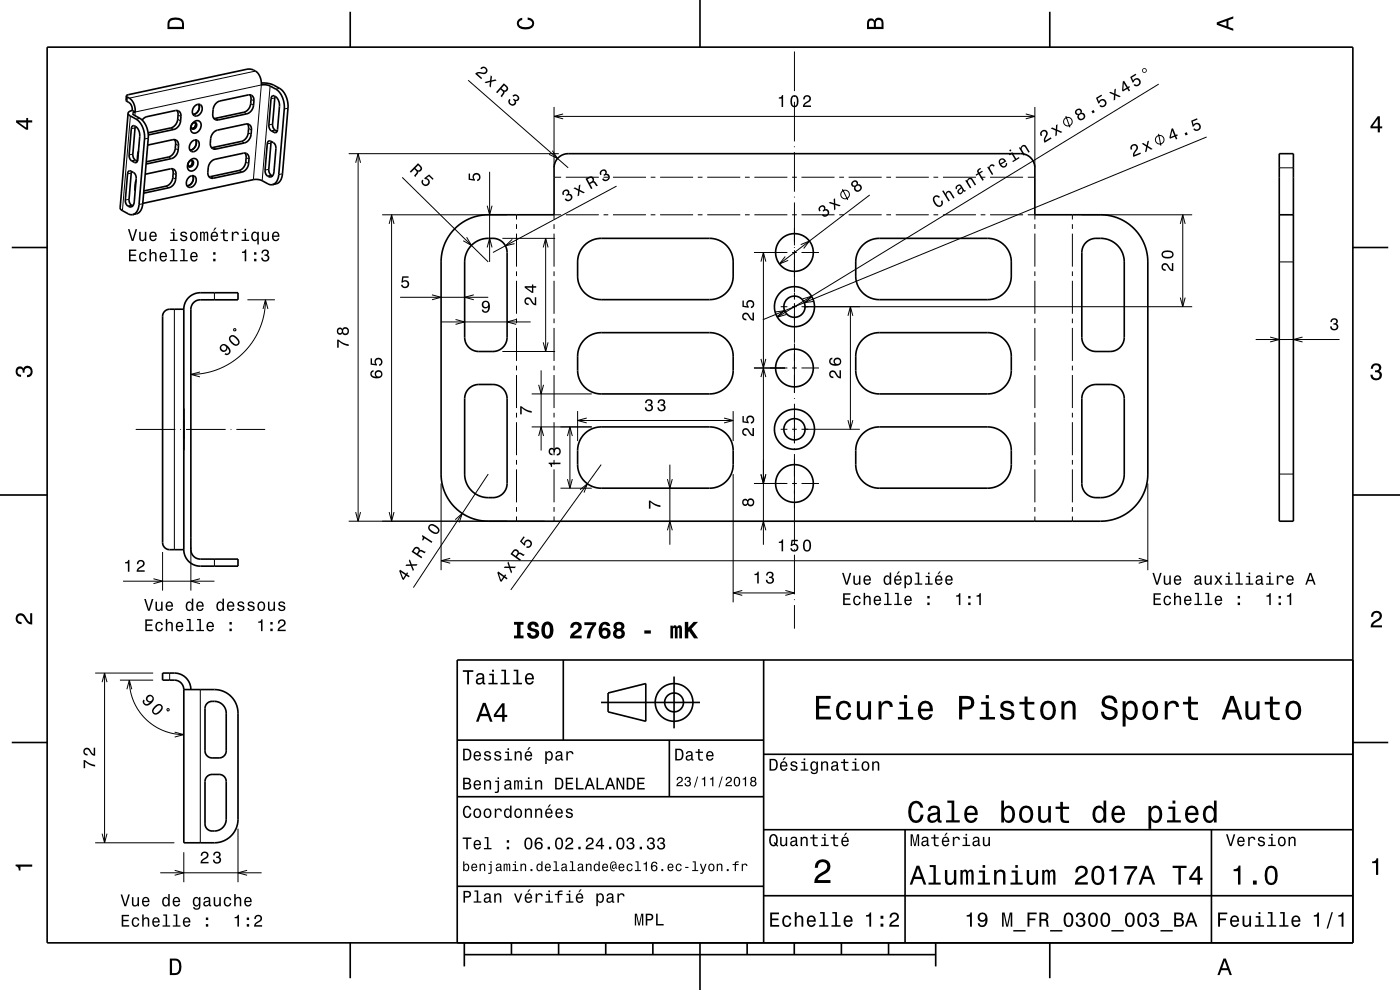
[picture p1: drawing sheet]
<svg xmlns="http://www.w3.org/2000/svg" width="297mm" height="210mm" viewBox="0 0 297 210" stroke-linecap="round" stroke-linejoin="round" font-family="sans-serif">
<g fill="none" stroke="#000" stroke-width=".21">
<path d="M54.2 15.1l-26.8 5.7M57.3 18.2l-1.7 20.1M59.3 18.7l-.8 .2M99.3 17l21.2 18.6M168.5 10.9v8.4M245.8 17.8l-80.9 49.5M27 20.6l-.1 .9M27.7 24.6l-1.7 20.1M27.8 36.7l-.7 .2M28.2 32.7l-.8 .2M28.6 24.5l.1-.7 26.7-5.8-1.7 20.1M28.6 27.1l-.7 .2"/>
<path d="M28.7 34l-.8 .1M29.1 34.3l-.6 .2M29.7 25.1l-.8 .2M31.5 29.3l-.8 .2M35.2 39.5l.6 .3M35.7 33.3l.7 .3M36.3 27.1l.6 .4M36.7 37.7l.6 .3M36.7 36.7l.7 .4M37.2 31.5l.6 .3M37.3 30.6l.6 .3M37.7 25.3l.6 .3"/>
<path d="M37.8 24.4l.6 .3M44.7 37.5l.6 .3M45.2 31.3l.6 .3M45.7 25.1l.6 .3M50.7 36.2l.6 .3M51.2 30l.6 .3M51.7 23.8l.6 .3M52.1 34.3l.7 .4M52.2 33.4l.6 .4M52.7 28.2l.6 .3M52.7 27.2l.6 .4M53.2 22l.6 .3"/>
<path d="M53.3 21.1l.6 .3M57 35.9l-.8 .2M57.5 30.3l-.8 .2M57.6 37.2l-.8 .1M57.8 37.3l-.8 .2M57.8 26.3l-.8 .2M58.3 20.8l-.8 .1M58.4 27.6l-.8 .2M58.7 28l-.5 .1M59.9 36.9l-.8 .1M61.1 23l-.8 .1M74 32.6h44.5"/>
<path d="M75.5 34.5l.5-1.9 .5 1.9M76 32.6v78M85.3 37.6l18.3 18M103.9 36.4v19.2M117.2 32l1.1 1.6-1.8-.9M117.5 37.6h1.5M117.5 22.7v12.9M117.5 24.7h102M119.5 24.2l-2 .5 2 .5M120 37.6h7M128 37.6h1M130 37.6h7"/>
<path d="M130.8 39.5l-26.2 14.1M138 37.6h1M140 37.6h7M148 37.6h1M150 37.6h7M158 37.6h1M160 37.6h7M168 37.6h1M168.5 20.4v.1M168.5 21.6v8.4M168.5 31v.2M168.5 32.3v8.4"/>
<path d="M170 37.6h7M178 37.6h1M180 37.6h7M188 37.6h1M190 37.6h7M198 37.6h1M200 37.6h7M208 37.6h1M210 37.6h7M217.6 24.2l1.9 .5-1.9 .5M218 37.6h1.5M219.5 22.7v12.9"/>
<path d="M226.1 24.6l.9 2.4M245.8 28.4l.5 2.5M256 29.1l-94.2 38.7M271.4 35.6h3M27.4 42.3l-.8 .1M27.9 43.5l-.8 .2M28.1 43.6l-.8 .2M30.3 43.2l-.8 .2M81.1 45.6h26.5M82.6 47.5l.5-1.9 .5 1.9M83.1 45.6v65M99 50.3l1 1.8-1.7-1"/>
<path d="M103.4 43.6l.5 2 .5-2M103.4 52.5l.5-1.9 .5 1.9M106.6 50.6h11.2M108.7 50.8l-1.5 1.3 2-.4M109.6 45.6v1M109.6 47.6v1M109.6 49.6v7M109.6 57.6v1M109.6 59.6v7M115.2 52.5l.6-1.9 .5 1.9M115.8 50.6v24M117.5 47.6v1"/>
<path d="M117.5 49.6v7M117.5 57.6v1M117.5 59.6v7M119 45.6h-1.5v1M120 45.6h7M128 45.6h1M130 45.6h7M138 45.6h1M140 45.6h7M148 45.6h1M150 45.6h7M158 45.6h1"/>
<path d="M159.9 53.6h7.1M160 45.6h7M161.4 55.5l.5-1.9 .6 1.9M161.9 53.6v62M166.6 54.4l-1.2 1.6 1.8-.8M168 53.6h1M168 45.6h1M168.5 41.7v.2M168.5 42.9v9.2M168.5 52.4v.2M168.5 53.1v8.9M169.9 51.9l1.8-.8-1.2 1.6"/>
<path d="M170 53.6h3.7M170 45.6h7M178 45.6h1M178.7 40.1l1.1 2.3M180 45.6h7M184.5 41.4l-19.1 14.6M188 45.6h1M190 45.6h7M198 45.6h1M200 45.6h7M208 45.6h1M210 45.6h7"/>
<path d="M218 45.6h1.5v1M219.5 47.6v1M219.5 49.6v7M219.5 57.6v1M219.5 59.6v7M227.5 45.6v1M227.5 47.6v1M227.5 49.6v7M227.5 57.6v1M227.5 59.6v7M229.5 45.6h23.4M250.4 47.5l.5-1.9 .5 1.9"/>
<path d="M250.9 45.6v19.5M271.4 55.6h3M37 65.6v51M42.4 78.9l-1.9 .5 1.9 .5M45.5 62.1v1.5M49.6 69.8l.3-.1 .1 .4-.3 .1zM52.5 63.6h5.8M55.8 65.5l.5-1.9 .5 1.9M56.3 63.6l-.3 3.1-.8 2.9-1.4 2.6-2.1 2.5-2.5 2.1-2.6 1.4-3.1 .9-3 .3M84.9 63.1h18.7M91.6 62.5l2 .6-2 .5M93.6 68.3h19"/>
<path d="M96.6 67.8l2 .5-2 .5M100.5 62.5l-1.9 .6 1.9 .5M106.6 74.6h11.2M109.5 67.8l-1.9 .5 1.9 .5M109.6 67.6v1M109.6 69.6v7M109.6 77.6v1M109.6 79.6v7M114.8 78.6v17M115.2 72.6l.6 2 .5-2M117.5 67.6v1M117.5 69.6v7"/>
<path d="M117.5 77.6v1M117.5 79.6v7M159.9 78.1h7.1M161.4 76.1l.5 2 .6-2M161.4 80l.5-1.9 .6 1.9M164.5 66.2l2-.3-1.6 1.2M165.6 65.1h1.4M166.3 65.8l-1.4 1.5 1.9-.6M168 78.1h1M168 65.1h1M168.5 62.1v1.5M168.5 64.3v8.4"/>
<path d="M168.5 72.9v10.5M170 78.1h3.7M170 65.1h82.9M170.2 63.4l2-.6-1.4 1.5M172.2 63l-1.6 1.2 2-.3M179.9 67l.5-1.9 .5 1.9M180.4 65.1v26M219.5 67.6v1M219.5 69.6v7M219.5 77.6v1M219.5 79.6v7M227.5 67.6v1"/>
<path d="M227.5 69.6v7M227.5 77.6v1M227.5 79.6v7M250.4 63.1l.5 2 .5-2M266.4 72h17.8M269.5 71.5l1.9 .5-1.9 .5M276.3 71.5l-1.9 .5 1.9 .5M28.8 91.1h8.4M38.2 91.1h.2M39.5 91.1h8.4M48.9 91.1h.2M50.1 91.1h6.2"/>
<path d="M109.6 87.6v1M109.6 89.6v7M109.6 97.6v1M109.6 99.6v7M112.8 90.6h12.7M112.8 83.6h12.7M114.3 81.6l.5 2 .5-2M114.3 92.5l.5-1.9 .5 1.9M117.5 87.6v1M117.5 89.6v7M117.5 97.6v1M117.5 99.6v7"/>
<path d="M120.4 92.5l.5-1.9 .5 1.9M120.9 90.6v13M122.5 87.2v6.4M122.5 89.2h33M124.5 88.7l-2 .5 2 .5M127.5 98.6l-19.1 26.5M142.1 98.6v17M153.6 88.7l1.9 .5-1.9 .5M155.5 87.2v6.4M165.6 91.1h1.4M168 91.1h1M168.5 84.4v.2"/>
<path d="M168.5 85.6v8.4M168.5 95.1v.2M168.5 96.3v19.1M170 91.1h12.4M179.9 89.1l.5 2 .5-2M219.5 87.6v1M219.5 89.6v7M219.5 97.6v1M219.5 99.6v7M227.5 87.6v1M227.5 89.6v7M227.5 97.6v1"/>
<path d="M227.5 99.6v7M34.5 117.1v8.2M40.5 116.1v9.2M45.5 118.6v1.5M74 110.6h41.5M75.5 108.6l.5 2 .5-2M82.6 108.6l.5 2 .5-2M93.6 102.6v18.3M93.6 118.9h149.9M95.5 118.4l-1.9 .5 1.9 .6M96.6 110.2l1.5-1.3-.7 1.9M103.6 100.6l-15.9 24"/>
<path d="M109.6 107.6v1M109.6 109.6v1M117.5 107.6v1M117.5 109.6v1M118.9 103.6h6.6M120.4 101.6l.5 2 .5-2M123.1 103.9l1.5-1.3-.7 1.9M141.6 101.6l.5 2 .5-2M141.6 112.5l.5-1.9 .5 1.9M155.5 100.6v27.2M159.9 102.6h7.1M161.4 100.6l.5 2 .6-2"/>
<path d="M161.4 112.5l.5-1.9 .6 1.9M168 102.6h1M168.5 116.4v.2M168.5 117.7v8.4M170 102.6h3.7M219.5 107.6v1M219.5 109.6v1M227.5 107.6v1M227.5 109.6v1M241.6 118.4l1.9 .5-1.9 .6M243.5 102.6v18.3M271.4 100.6h3"/>
<path d="M26.1 123.3h19.4M32.6 122.8l1.9 .5-1.9 .5M42.4 122.8l-1.9 .5 1.9 .5M155.5 125.8h13M157.5 125.3l-2 .5 2 .5M166.6 125.3l1.9 .5-1.9 .5M168.5 127.1v.2M168.5 128.3v5M20.2 142.8h12.3M21.7 144.7l.5-1.9 .5 1.9M22.2 142.8v36M25.4 144.3h7.1"/>
<path d="M26.9 146.2l.5-1.9 .6 1.9M27.4 144.3a11.6 11.6 0 0 0 11.6 11.5M35.4 150.4l.4-.1 .1 .4-.4 .1zM36 142.8v1.5M37.1 155.3l1.9 .5-1.9 .5M42.5 146.3v32.5M20.2 178.8h16.8M21.7 176.8l.5 2 .5-2M50.5 175.8v11.3M34 185.1h21.5M37.1 184.6l1.9 .5-1.9 .6M39 180.8v6.3"/>
<path d="M52.4 184.6l-1.9 .5 1.9 .6"/>
<circle cx="226.5" cy="25.8" r=".91"/>
<circle cx="246" cy="29.6" r=".92"/>
<circle cx="179.3" cy="41.3" r=".92"/>
</g>
<g fill="none" stroke="#000" stroke-width=".35">
<path d="M10 10h277v190h-277zM55.4 17.6l1.9 .2 2 .9a4.6 4.6 0 0 1 1.8 4.3l-1.2 14.2-.3 .8-.4 .6-.5 .4-.9 .2M74.3 2.5v7.5M148.5 0v10M222.7 2.5v7.5M26.8 20.3v1.2a1.83 1.83 0 0 1 1.3 1.9M26.8 20.3v.1a3.2 3.2 0 0 1 1.9 3.4M26.8 20.3l.4-.2 25.2-5.4a2.78 2.78 0 0 1 3 3.3l1.5 .1 1.6 .8a4.6 4.6 0 0 1 1.8 4.2l-1.2 14.3-.5 1.3-.8 .5M27.2 24l-1.7 20.2 .3 .4 1.4 .8 1 .1M27.2 24l.3 .5 1.4 .8a4.6 4.6 0 0 1 1.8 4.2l-1.3 14.3-.5 1.2-.7 .5M27.3 36.3l.3-.1 .8 .5 .5 .7-.4 5.4a.9 .9 0 0 1-.7 1.1 .9 .9 0 0 1-1.1-.7l-.1-.8 .5-5.5zM27.9 36.4l-.5 5.9a1.31 1.31 0 0 0 .8 1.4"/>
<path d="M28.1 23.4l-.7 .3-.2 .3M28.1 23.4l.6 .4M28.1 26.7a1.72 1.72 0 0 1 1.5 2.2l-.4 5.1-.1 .3-.4 .2-1-.5-.3-.9 .5-5.8zM28.7 23.8h-.2a.31 .31 0 0 0-.3 .3 .31 .31 0 0 0 .2 .3l1.3 .7a4.6 4.6 0 0 1 1.8 4.2l-1.3 14.5-.3 .8-.4 .5-1.3 .4M28.7 26.8l-.5 5.9a1.39 1.39 0 0 0 1 1.5M28.9 38.3l-.2 .6v1.6M29.4 32.1l-.2 2.1M30.2 25.5l.4-.5 .6-.3 6-1.2a1.01 1.01 0 0 1 1.2 1.2l-.1 .9a2.1 2.1 0 0 1-1.4 1.9l-5.4 1.1M30.8 37l5.4-1.2a1.01 1.01 0 0 1 1.2 1.3l-.1 .9a2.11 2.11 0 0 1-1.5 1.8l-5.3 1.2M31.3 30.8l5.4-1.2a1.01 1.01 0 0 1 1.2 1.3l-.1 .9a2.11 2.11 0 0 1-1.4 1.8l-5.4 1.2M36.5 35.8l.2 .7v1.2a2.11 2.11 0 0 1-1.5 1.8l-4.7 1M37 29.6l.3 .7-.1 1.2a2.11 2.11 0 0 1-1.5 1.8l-4.7 1"/>
<path d="M37.5 23.4l.3 .8-.1 1.1a2.1 2.1 0 0 1-1.4 1.8l-4.9 1.1M39.9 39.4h-.2M40.1 34.3a.54 .54 0 0 1 .8-.2 .54 .54 0 0 1 .1 .8 .57 .57 0 0 1-.8 .5 .57 .57 0 0 1-.2-.9zM40.1 37.6a.89 .89 0 0 1 1.2-.2 .89 .89 0 0 1 .3 1.2 1.1 1.1 0 0 1-.8 1 1.1 1.1 0 0 1-1.2-.3 1.64 1.64 0 0 1 .5-1.7zM40.4 34a.95 .95 0 0 1 1.3-.2 .95 .95 0 0 1 .2 1.3 1.18 1.18 0 0 1-.8 1 1.18 1.18 0 0 1-1.2-.3 1.7 1.7 0 0 1 .5-1.8zM40.5 31.8l-.2 .1M40.7 34a.84 .84 0 0 1-.7 1.3 .85 .85 0 0 0 .7-1.3zM40.7 30a.89 .89 0 0 1 1.3-.2 .89 .89 0 0 1 .2 1.2 1.1 1.1 0 0 1-.7 1.1 1.1 1.1 0 0 1-1.3-.4 1.66 1.66 0 0 1 .5-1.7zM40.8 26.3a.54 .54 0 0 1 .8-.2 .54 .54 0 0 1 0 .8 .57 .57 0 0 1-.7 .5 .57 .57 0 0 1-.3-.9zM40.9 37.2a1.58 1.58 0 0 1-1 2.2 1.6 1.6 0 0 0 1-2.2zM41 25.9a.96 .96 0 0 1 1.4-.1 .96 .96 0 0 1 .2 1.3 1.16 1.16 0 0 1-.8 1 1.16 1.16 0 0 1-1.3-.3 1.7 1.7 0 0 1 .5-1.9zM41.1 24.3h-.1"/>
<path d="M41.4 22.4a.89 .89 0 0 1 1.2-.1 .89 .89 0 0 1 .2 1.2 1.1 1.1 0 0 1-.7 1 1.1 1.1 0 0 1-1.2-.4 1.64 1.64 0 0 1 .5-1.7zM41.4 26a.84 .84 0 0 1-.7 1.3M41.5 29.7a1.6 1.6 0 0 1-1 2.1 1.6 1.6 0 0 0 1-2.1zM42.1 22.1a1.59 1.59 0 0 1-1 2.2 1.61 1.61 0 0 0 1-2.2zM44.9 34.2l.7-.4 6-1.3a1.01 1.01 0 0 1 1.2 1.3v.9a2.11 2.11 0 0 1-1.5 1.8l-6 1.3a1.01 1.01 0 0 1-1.2-1.3l.2-1.5zM45.4 28l.7-.4 6.1-1.3a1.01 1.01 0 0 1 1.1 1.3v.9a2.11 2.11 0 0 1-1.5 1.8l-6 1.3a1.01 1.01 0 0 1-1.2-1.2l.2-1.5zM45.9 21.9l.8-.5 6-1.3a1.01 1.01 0 0 1 1.2 1.3l-.1 .9a2.09 2.09 0 0 1-1.5 1.8l-6 1.3a1.01 1.01 0 0 1-1.2-1.2l.2-1.5zM52 32.5l.2 .7-.1 1.1a2.11 2.11 0 0 1-1.4 1.9l-6.4 1.3M52.5 26.3l.2 .7v1.2a2.11 2.11 0 0 1-1.5 1.8l-6.3 1.3M53 20.1l.3 .7-.1 1.2a2.1 2.1 0 0 1-1.5 1.8l-6.3 1.3M57 29.9h.2l.8 .4 .5 .7-.4 5.5a.93 .93 0 0 1-.8 1.1 .93 .93 0 0 1-1-1l.4-6.1zM57.6 30l-.6 5.9a1.31 1.31 0 0 0 .8 1.4"/>
<path d="M57.8 20.4a1.72 1.72 0 0 1 1.5 2.2l-.4 5-.2 .4-.4 .2-.9-.6-.4-.9 .5-5.8zM57.8 39.2l-.8-.1-1.8-.9-1.4-.1-23.5 5M58.4 20.4l-.6 5.9a1.39 1.39 0 0 0 1 1.5M271.4 32.6h3v78h-3zM2.5 52.5h7.5M28.2 43.6h-.1M96.4 48.6a10 10 0 0 1 7.2-3h13.9v-10a3 3 0 0 1 3-3h96a3 3 0 0 1 3 3v10h14a10 10 0 0 1 10 10v45a10 10 0 0 1-10 10h-129.9a10 10 0 0 1-10-10v-45a10 10 0 0 1 2.8-7zM100 52.1a5 5 0 0 1 3.6-1.5h1a3 3 0 0 1 3 3v18a3 3 0 0 1-3 3h-3a3 3 0 0 1-3-3v-16a5 5 0 0 1 1.4-3.5zM124.1 51.9l1.5-.9 1.7-.4h23.2a5 5 0 0 1 5 5v3a5 5 0 0 1-5 5h-23a5 5 0 0 1-5-5v-3a5 5 0 0 1 1.6-3.7zM183 52.1a5 5 0 0 1 3.5-1.5h23a5 5 0 0 1 5 5v3a5 5 0 0 1-5 5h-23a5 5 0 0 1-5-5v-3a5 5 0 0 1 1.5-3.5zM230.5 51.4a3 3 0 0 1 2-.8h1a5 5 0 0 1 5 5v16a3 3 0 0 1-3 3h-3a3 3 0 0 1-3-3v-18.3a2.98 2.98 0 0 1 1-1.9zM271.4 45.6h3"/>
<path d="M287 52.5h7.5M39 65.6a3.5 3.5 0 0 1 3.5-3.5h8v1.5h-8a2 2 0 0 0-2 2v51a2 2 0 0 0 2 2h8v1.5h-8a3.5 3.5 0 0 1-3.5-3.5M39 65.6h-3a1.5 1.5 0 0 0-1.5 1.5v48a1.5 1.5 0 0 0 1.5 1.5h3M39 65.6v51M124 72.1a5 5 0 0 1 3.5-1.5h23a5 5 0 0 1 5 5v3a5 5 0 0 1-5 5h-23a5 5 0 0 1-5-5v-3a5 5 0 0 1 1.5-3.5zM183 72.1a5 5 0 0 1 3.5-1.5h23a5 5 0 0 1 5 5v3a5 5 0 0 1-5 5h-23a5 5 0 0 1-5-5v-3a5 5 0 0 1 1.5-3.5zM99.5 82.4a3 3 0 0 1 2.1-.8h3a3 3 0 0 1 3 3v18a3 3 0 0 1-3 3h-1a5 5 0 0 1-5-5v-16.3a3 3 0 0 1 .9-1.9zM124 92.1a5 5 0 0 1 3.5-1.5h23a5 5 0 0 1 5 5v3a5 5 0 0 1-5 5h-23a5 5 0 0 1-5-5v-3a5 5 0 0 1 1.5-3.5zM183 92.1a5 5 0 0 1 3.5-1.5h23a5 5 0 0 1 5 5v3a5 5 0 0 1-5 5h-23a5 5 0 0 1-5-5v-3a5 5 0 0 1 1.5-3.5zM230.5 82.4a3 3 0 0 1 2-.8h3a3 3 0 0 1 3 3v16a5 5 0 0 1-5 5h-1a3 3 0 0 1-3-3v-18.3a3 3 0 0 1 1-1.9zM0 105h10M287 105h10"/>
<path d="M119.5 140v17M162 140v60M287 140h-190v60M2.5 157.5h7.5M39 146.3a2 2 0 0 0-2-2h-2.5v-1.5h2.5a3.5 3.5 0 0 1 3.5 3.5M39 146.3h6.5a5 5 0 0 1 5 5v22.5a5 5 0 0 1-5 5h-6.5zM43.9 149.3a2.57 2.57 0 0 1 2.7-.3 2.57 2.57 0 0 1 1.4 2.3v8a1.5 1.5 0 0 1-1.5 1.5h-1.5a1.5 1.5 0 0 1-1.5-1.5v-9.1zM97 157h65M127.5 149h21M129 147l8-2v8l-8-2zM142 157v12M143 143.5v11"/>
<path d="M287 157.5h7.5M43.9 164.8l.8-.5h1.8a1.5 1.5 0 0 1 1.5 1.5v8a2.54 2.54 0 0 1-1.5 2.3 2.54 2.54 0 0 1-2.7-.4l-.3-.9v-9zM97 169h65M162 176h125M162 160h125M192 176v24M257 176v24M97 188h65M162 190h125M74.3 200v7.5M98.5 202.5h100M98.5 200v5"/>
<path d="M108.5 200v2.5M118.5 200v2.5M128.5 200v2.5M138.5 200v2.5M148.5 200v10M158.5 200v2.5M168.5 200v2.5M178.5 200v2.5M188.5 200v2.5M198.5 200v5M222.7 200v7.5"/>
<circle cx="168.5" cy="53.6" r="4"/>
<circle cx="168.5" cy="65.1" r="2.25"/>
<circle cx="168.5" cy="78.1" r="4"/>
<circle cx="168.5" cy="65.1" r="4.3"/>
<circle cx="168.5" cy="91.1" r="2.25"/>
<circle cx="168.5" cy="91.1" r="4.3"/>
<circle cx="168.5" cy="102.6" r="4"/>
<circle cx="143" cy="149" r="2"/>
<circle cx="143" cy="149" r="4"/>
</g>
<g fill="#000">
<path d="M36 4a2.18 2.18 0 0 0-.5 2.2h3.5v-1.2a1.43 1.43 0 0 0-1.7-1.3zM36.3 4.4a2.15 2.15 0 0 1 2.2 .3l.1 1h-2.6v-1z" fill-rule="evenodd"/>
<path d="M101.9 14.4l.2 .3a.5 .5 0 0 1 .7-.2 .5 .5 0 0 1 .2 .7 .5 .5 0 0 1-.6 .2l-.3-.1a1.17 1.17 0 0 0-1.3 .4l1.3 1.1 .2-.2-1-.9 .8-.1a.84 .84 0 0 0 1.2-.1 .84 .84 0 0 0-.2-1.2 .84 .84 0 0 0-1.2 .1zM104.1 16l-.1 1.1-1.2 .3 .3 .2 .8-.2-.1 .9 .3 .3 .2-1.2 1.1-.3-.3-.3-.8 .3 .1-.9z" fill-rule="evenodd"/>
<path d="M106.9 17.7l-1.7 1.8 .3 .3 .7-.8 .2 .2 .3 .5-.5 .7 .3 .2 .5-.9v-.2a.69 .69 0 0 0 .7-.5 .69 .69 0 0 0-.2-.8zM106.9 18.1l.3 .3a.43 .43 0 0 1 .1 .6 .43 .43 0 0 1-.6 0l-.3-.3z" fill-rule="evenodd"/>
<path d="M109.9 4.2l.9-.4v.4a.7 .7 0 0 0-.7 .5 .7 .7 0 0 0 .3 .8 1.7 1.7 0 0 0 2.5-.5 .9 .9 0 0 0-1-.8v-.5a1.24 1.24 0 0 1 1.4 1.1 1.24 1.24 0 0 1-1 1.4 2.22 2.22 0 0 1-2.5-.7l-.2-.5z" fill-rule="evenodd"/>
<path d="M184.2 4.2l-.3 .7v1.3h3.5v-1.3a.98 .98 0 0 0-.7-1.1 .98 .98 0 0 0-1.2 .6 .84 .84 0 0 0-1.3-.2zM184.5 4.5a.54 .54 0 0 1 .6-.1 .54 .54 0 0 1 .3 .6v.7h-1zM185.9 4.4a.62 .62 0 0 1 .8-.1 .62 .62 0 0 1 .3 .6v.8h-1.2z" fill-rule="evenodd"/>
<path d="M258.1 4.7v.6l3.5 1.2v-.4l-1-.4v-1.4l1-.4v-.4zM258.6 5l1.6-.5v1z" fill-rule="evenodd"/>
<path d="M3.4 25.5v.5l2.1 1.5h.5v-1.5h.8v-.5h-.8v-.5h-.4v.5zM4 26h1.6v1.1z" fill-rule="evenodd"/>
<path d="M88.7 34.6l-1.8 1.8 .3 .2 .7-.7 .5 .6-.5 .8 .2 .3 .6-.9v-.3a.69 .69 0 0 0 .8-.4 .69 .69 0 0 0-.2-.8zM88.7 35.1l.3 .3a.43 .43 0 0 1 .1 .6 .43 .43 0 0 1-.7-.1l-.3-.2z" fill-rule="evenodd"/>
<path d="M89.6 38.1l.2 .2a.57 .57 0 0 0 .5 .8 .57 .57 0 0 0 .6-.6 .57 .57 0 0 0-.7-.5l-.2-.2 1-.8 1 .9-.2 .2-.8-.7-.5 .4a.87 .87 0 0 1 .6 1.2 .87 .87 0 0 1-1.3 .4 .87 .87 0 0 1-.2-1.3z" fill-rule="evenodd"/>
<path d="M99.4 36.8h.3v1.1l.7 .1a.86 .86 0 0 1 .4-1.2 .86 .86 0 0 1 1.2 .5 .86 .86 0 0 1-.8 1.1v-.3a.57 .57 0 0 0 .3-.9 .57 .57 0 0 0-.9 0 .57 .57 0 0 0 .1 .9v.2l-1.3-.2z" fill-rule="evenodd"/>
<path d="M108.7 20.3a.77 .77 0 0 1 1.2 0 .77 .77 0 0 1-.2 1.1h-.3a.8 .8 0 0 1-.5 1.1 .8 .8 0 0 1-1-.6v-.6l.2-.3 .2 .2a.52 .52 0 0 0-.1 .8 .52 .52 0 0 0 .8-.1 .52 .52 0 0 0-.2-.8l.2-.2a.45 .45 0 0 0 .6 .2 .45 .45 0 0 0 .2-.6 .45 .45 0 0 0-.7-.1l-.2 .1z" fill-rule="evenodd"/>
<path d="M127.4 36.3a.69 .69 0 0 1 .9-.4 .69 .69 0 0 1 .3 1 .8 .8 0 0 1 .8 .8 .8 .8 0 0 1-.9 .7l-.6-.1-.2-.3 .3-.2a.52 .52 0 0 0 .7 .4 .52 .52 0 0 0 .2-.8 .52 .52 0 0 0-.8-.1l-.1-.2a.45 .45 0 0 0 .4-.6 .45 .45 0 0 0-.6-.3 .45 .45 0 0 0-.3 .6l.1 .2-.3 .1-.1-.3z" fill-rule="evenodd"/>
<path d="M165.2 20.7v.2h.6v1.8h.3v-2.5h-.2a.55 .55 0 0 1-.7 .5zM167.9 20.5a1.45 1.45 0 0 0 .6 2.3 1.45 1.45 0 0 0 .7-2.3 .79 .79 0 0 0-1.3 0zM168.3 20.5h.5a1.71 1.71 0 0 1 0 1.9h-.5a1.69 1.69 0 0 1 0-1.9zM170.6 20.4l-.2 .7h.3a.5 .5 0 0 1 .4-.6 .5 .5 0 0 1 .6 .3 .5 .5 0 0 1-.4 .7l-.2 .1a1.16 1.16 0 0 0-.8 1.1h1.7v-.3h-1.3l.6-.6a.84 .84 0 0 0 .7-1.2 .84 .84 0 0 0-1.4-.2z" fill-rule="evenodd"/>
<path d="M180.9 38.4a.63 .63 0 0 0-.3 .8 .63 .63 0 0 0 .7 .4 .78 .78 0 0 0 .5 1 .78 .78 0 0 0 1-.7 .78 .78 0 0 0-.8-.8 .63 .63 0 0 0-.3-.8 .63 .63 0 0 0-.8 .1zM181.5 39.9a.51 .51 0 0 1 1 0 .51 .51 0 0 1-1 0zM180.9 39a.42 .42 0 0 1 .8 0 .42 .42 0 0 1-.8 0z" fill-rule="evenodd"/>
<path d="M228.2 23.4a.6 .6 0 0 0-.1 .7 .6 .6 0 0 0 .6 .3 .78 .78 0 0 0 .5 1.1 .78 .78 0 0 0 1-.7 .78 .78 0 0 0-.8-.9 .68 .68 0 0 0-.3-.9 .68 .68 0 0 0-.9 .4zM228.9 24.7a.51 .51 0 0 1 1 0 .51 .51 0 0 1-1 0zM228.4 23.8a.42 .42 0 0 1 .8 0 .42 .42 0 0 1-.8 0zM231.5 23.6l.3 .4 .4-.2-.2-.5zM232.5 20.8l.5 1.2 .3-.1a.57 .57 0 0 1 .6-.6 .57 .57 0 0 1 .5 .7 .57 .57 0 0 1-.9 .3l-.3 .1a.86 .86 0 0 0 1.3 .1 .86 .86 0 0 0-.1-1.3 .86 .86 0 0 0-1.3 .3l-.2-.6 .9-.6-.2-.2z" fill-rule="evenodd"/>
<path d="M235.3 19.7l1 .4v1.2l.3-.2v-.9l.8 .4 .4-.2-1.1-.5v-1.1l-.3 .2v.8l-.8-.3zM238.2 17.3l-.2 1.9 .2 .2 .9-.5 .4 .5 .2-.2-.3-.5 .3-.2-.1-.2-.3 .1-.8-1.3zM238.4 17.7l.6 .9-.7 .4zM239.8 16.3l.5 1.3 .2-.2a.57 .57 0 0 1 .7-.6 .57 .57 0 0 1 .4 .8 .57 .57 0 0 1-.8 .2l-.3 .2a.86 .86 0 0 0 1.3 .1 .86 .86 0 0 0-.1-1.3 .86 .86 0 0 0-1.3 .3l-.3-.6 1-.6-.2-.3zM242.3 15a.51 .51 0 0 0 1 0 .51 .51 0 0 0-1 0zM242.4 15a.35 .35 0 0 1 .7 0 .35 .35 0 0 1-.7 0z" fill-rule="evenodd"/>
<path d="M240 30.8a.82 .82 0 0 0-.1 1l.3-.1a.5 .5 0 0 1 .1-.7 .5 .5 0 0 1 .7 .1 .5 .5 0 0 1-.1 .7l-.1 .1a1.16 1.16 0 0 0-.4 1.4l1.6-.7-.1-.3-1.2 .6 .3-.8a.83 .83 0 0 0 .3-1.2 .83 .83 0 0 0-1.3-.1zM242.2 30.5l1 .6-.3 1.2 .4-.2 .1-.8 .8 .5 .3-.2-1-.7 .3-1.1-.4 .2-.1 .8-.8-.5z" fill-rule="evenodd"/>
<path d="M248.5 27.3l-.4 1.8 .1 .3 1-.4 .3 .6 .3-.1-.3-.6 .4-.2-.2-.2-.3 .1-.6-1.4zM248.7 27.7l.4 1-.7 .3zM251.3 28.2l.2 .5 .5-.2-.2-.5zM252.7 25.6l.3 1.3 .3-.1a.57 .57 0 0 1 .7-.5 .57 .57 0 0 1 .3 .8 .57 .57 0 0 1-.9 .1l-.3 .2a.86 .86 0 0 0 1.3 .2 .86 .86 0 0 0 .1-1.3 .86 .86 0 0 0-1.3 .1l-.2-.6 1.1-.4-.2-.3z" fill-rule="evenodd"/>
<path d="M292.3 24.7l-1.6 2.1v.4h1.6v.9h.4v-.9h.5v-.4h-.5v-2.1zM292.3 25.2v1.6h-1.1z" fill-rule="evenodd"/>
<path d="M27.4 52.9v2.5h1.6v-.3h-1.3v-.8h1.1v-.3h-1.1v-.8h1.2v-.3zM29.7 53.7a1.04 1.04 0 0 0-.2 1.2 1.04 1.04 0 0 0 1.1 .5l.4-.3 .1-.4h-.3l-.3 .5a.75 .75 0 0 1-.7-.7 .75 .75 0 0 1 .5-.8l.3 .1 .2 .3h.3a.78 .78 0 0 0-.6-.6 .78 .78 0 0 0-.8 .2zM31.7 52.8v2.6h.3v-1.1a.45 .45 0 0 1 .3-.5 .45 .45 0 0 1 .6 .2v1.4h.3v-1.2a.63 .63 0 0 0-.4-.7 .63 .63 0 0 0-.8 .3v-1zM34.1 53.7a1.04 1.04 0 0 0-.2 1.2 1.04 1.04 0 0 0 1 .6l.5-.6h-.3l-.4 .3a.54 .54 0 0 1-.5-.6h1.2a.83 .83 0 0 0-.3-1 .83 .83 0 0 0-1 .1zM34.3 53.9l.1-.2a.48 .48 0 0 1 .5 .1 .48 .48 0 0 1 .2 .5h-.9zM36.2 52.8v.3h.5v2.1h-.7v.2h1.6v-.2h-.6v-2.4zM38.4 52.8v.3h.5v2.1h-.7v.2h1.6v-.2h-.6v-2.4zM40.6 53.7a1.04 1.04 0 0 0-.2 1.2 1.04 1.04 0 0 0 1 .6l.5-.6h-.3l-.4 .3a.54 .54 0 0 1-.5-.6h1.2a.83 .83 0 0 0-.3-1 .83 .83 0 0 0-1 .1zM40.8 53.9l.2-.2a.48 .48 0 0 1 .4 .1 .48 .48 0 0 1 .2 .5h-.9zM45.2 54.9v.5h.5v-.5zM45.2 53.5v.5h.5v-.5z" fill-rule="evenodd"/>
<path d="M27.1 48.6l.8 2.5h.4l.8-2.5h-.3l-.7 2.1-.6-2.1zM29.5 49.2v1.3a.63 .63 0 0 0 .5 .7 .63 .63 0 0 0 .7-.4v.3h.3v-1.9h-.3v1.1a.46 .46 0 0 1-.3 .5 .46 .46 0 0 1-.5-.2v-1.4zM31.9 49.4a1.04 1.04 0 0 0-.2 1.2 1.04 1.04 0 0 0 1 .5l.5-.5h-.3l-.4 .3a.54 .54 0 0 1-.5-.7h1.3a.83 .83 0 0 0-.4-.9 .83 .83 0 0 0-1 .1zM32.1 49.5l.2-.1a.48 .48 0 0 1 .5 .1 .48 .48 0 0 1 .1 .5h-.9zM36.2 49.2v.3h.5v1.3h-.6v.3h1.6v-.3h-.7v-1.6zM36.7 48.5v.4h.3v-.4zM38.4 49.3l-.1 .1a.69 .69 0 0 0 .8 .9l.3 .1a.43 .43 0 0 1-.4 .5 .43 .43 0 0 1-.5-.4h-.3a.74 .74 0 0 0 .9 .7 .74 .74 0 0 0 .5-1l-1-.4a.38 .38 0 0 1 .3-.5 .38 .38 0 0 1 .5 .4h.3a.78 .78 0 0 0-1.3-.4zM40.5 49.4a1.04 1.04 0 0 0-.1 1.2 1.04 1.04 0 0 0 1.1 .5 1.04 1.04 0 0 0 .5-1.3 1.04 1.04 0 0 0-1.2-.6zM40.8 49.6a.48 .48 0 0 1 .5-.2 .48 .48 0 0 1 .3 .4 .66 .66 0 0 1 0 .8 .66 .66 0 0 1-.7 .3 .97 .97 0 0 1-.1-1.3zM42.4 49.2v1.9h.3v-1.3l.2-.4h.2l.1 .2v1.5h.2l.1-1.5 .2-.2 .2 .4v1.3h.3v-1.3a.49 .49 0 0 0-.4-.7l-.4 .3-.3-.3-.4 .3v-.2zM45.6 48.3l-.4 .6h.2l.5-.6zM44.9 49.4a1.04 1.04 0 0 0-.2 1.2 1.04 1.04 0 0 0 1 .5l.5-.5h-.3l-.4 .3a.54 .54 0 0 1-.5-.7h1.3a.83 .83 0 0 0-.4-.9 .83 .83 0 0 0-1 .1zM45.1 49.5l.2-.1a.47 .47 0 0 1 .5 .1 .47 .47 0 0 1 .1 .5h-.9zM47.3 48.7v.5h-.5v.3h.5v1.3a.74 .74 0 0 0 1.1 .4v-.3a.49 .49 0 0 1-.8-.3v-1.1h.8v-.3h-.8v-.5zM49.2 49.2v1.9h.3v-1.1a.47 .47 0 0 1 .3-.6 .47 .47 0 0 1 .5 .2l.1 .2h.3a.64 .64 0 0 0-.5-.7 .64 .64 0 0 0-.7 .4v-.3zM51.4 49.2v.3h.5v1.3h-.7v.3h1.7v-.3h-.7v-1.6zM51.9 48.5v.4h.3v-.4zM53.5 49.4a1.07 1.07 0 0 0-.2 1.1 1.07 1.07 0 0 0 .9 .7l.4-.4v1.1h.3v-2.7h-.3v.3l-.2-.3a.65 .65 0 0 0-.9 .2zM53.7 49.6a.44 .44 0 0 1 .5-.2 .44 .44 0 0 1 .4 .4 .65 .65 0 0 1 0 .8 .65 .65 0 0 1-.7 .2 .98 .98 0 0 1-.2-1.2zM55.6 49.2v1.3a.63 .63 0 0 0 .4 .7 .63 .63 0 0 0 .8-.4v.3h.3v-1.9h-.4v1.1a.46 .46 0 0 1-.2 .5 .46 .46 0 0 1-.6-.2v-1.4zM57.9 49.4a1.04 1.04 0 0 0-.2 1.2 1.04 1.04 0 0 0 1.1 .5l.4-.5h-.3a.49 .49 0 0 1-.6 .3 .49 .49 0 0 1-.3-.7h1.3a.83 .83 0 0 0-.4-.9 .83 .83 0 0 0-1 .1zM58.2 49.5l.1-.1a.48 .48 0 0 1 .5 .1 .48 .48 0 0 1 .2 .5h-1z" fill-rule="evenodd"/>
<path d="M51.3 53.4v.3h.6v1.7h.3v-2.5h-.2a.55 .55 0 0 1-.7 .5zM53.9 54.9v.5h.5v-.5zM53.9 53.5v.5h.5v-.5zM55.7 53.1l-.2 .6h.3a.44 .44 0 0 1 .2-.5 .44 .44 0 0 1 .6 .2 .44 .44 0 0 1-.2 .6h-.3v.3a.53 .53 0 0 1 .7 .4 .53 .53 0 0 1-.6 .6 .53 .53 0 0 1-.5-.7h-.3a.84 .84 0 0 0 1.1 .9 .84 .84 0 0 0 .4-1.3l-.2-.1a.72 .72 0 0 0 .1-1.1 .72 .72 0 0 0-1.1 .1z" fill-rule="evenodd"/>
<path d="M119.5 40.5l-.2 .6 .1 .3 .3-.1a.44 .44 0 0 1-.1-.6 .44 .44 0 0 1 .6-.1 .44 .44 0 0 1 .2 .5l-.3 .2 .1 .3a.52 .52 0 0 1 .8-.1 .52 .52 0 0 1 0 .8 .52 .52 0 0 1-.8 0l-.1-.2-.3 .1a.84 .84 0 0 0 1.3 .3 .84 .84 0 0 0-.2-1.4h-.2a.69 .69 0 0 0-.3-.9 .69 .69 0 0 0-.9 .3zM121.6 39.9l1.1 .6-.2 1.2 .4-.2v-.9l.8 .4 .4-.2-1.1-.5 .1-1.2-.3 .2-.1 .8-.7-.3z" fill-rule="evenodd"/>
<path d="M124.2 37.9l1.2 2.2 .3-.1-.5-1 .7-.3 .6 .8 .4-.2-.7-.8-.3-.1a.69 .69 0 0 0-.1-.8 .69 .69 0 0 0-.9-.1zM124.6 38l.4-.2a.43 .43 0 0 1 .7 .2 .43 .43 0 0 1-.3 .6l-.4 .2z" fill-rule="evenodd"/>
<path d="M174 43.7a.74 .74 0 0 0-.2 1.2l.3-.2a.44 .44 0 0 1-.2-.6 .44 .44 0 0 1 .6-.2 .44 .44 0 0 1 .2 .6l-.2 .2 .2 .2a.51 .51 0 0 1 .7-.1 .51 .51 0 0 1 .1 .7 .51 .51 0 0 1-.7 .1l-.2-.2-.3 .2a.84 .84 0 0 0 1.4 0 .84 .84 0 0 0-.4-1.3l-.2 .1a.65 .65 0 0 0-.3-.8 .65 .65 0 0 0-.8 .1zM175.8 43.1l1.1 .3 .1 1.2 .2-.2v-.9l.8 .3 .4-.3-1.2-.3-.1-1.2-.2 .3v.8l-.8-.3z" fill-rule="evenodd"/>
<path d="M198 41.8a1.66 1.66 0 0 0 1.3 2.1 .9 .9 0 0 0 .6-1.4l-.3 .1a.59 .59 0 0 1-.3 1 1.49 1.49 0 0 1-1-1.6 .51 .51 0 0 1 .8 0l.3-.2a.87 .87 0 0 0-1.4 0zM199.9 40.5l1.3 2.2 .3-.1-.6-1a.45 .45 0 0 1 0-.6 .45 .45 0 0 1 .6-.1l.7 1.2 .3-.1-.7-1.1a.63 .63 0 0 0-.7-.4 .63 .63 0 0 0-.5 .7l-.4-.8zM202.9 39.5l-.2 .4 .1 .3 .2-.2a.39 .39 0 0 1 .3-.5 .39 .39 0 0 1 .5 .3l-.1 .1a.65 .65 0 0 0-.6 .8 .65 .65 0 0 0 .9 .4l.4-.6 .1 .2 .4-.2-.1-.2-.2 .1-.6-1a.65 .65 0 0 0-1.1 .1zM203.5 40.3l.4-.4a.55 .55 0 0 1 .2 .6 .55 .55 0 0 1-.5 .4l-.2-.3zM204.8 38.3l1 1.7 .3-.2-.6-1a.45 .45 0 0 1 0-.7 .45 .45 0 0 1 .7 .2l.6 1 .3-.1-.7-1.1a.63 .63 0 0 0-.7-.4 .63 .63 0 0 0-.5 .7l-.2-.2zM207.4 36a.54 .54 0 0 0 .1 .7l-.5 .3 .1 .3 .5-.3 .8 1.3 .3-.1-.8-1.4 .6-.4-.2-.2-.6 .4-.1-.4 .5-.4-.1-.2zM209.4 35.5l1 1.6 .3-.2-.6-.9a.47 .47 0 0 1 0-.6 .47 .47 0 0 1 .6-.2l.1 .2 .2-.2a.64 .64 0 0 0-.7-.3 .64 .64 0 0 0-.5 .7l-.1-.3zM212 33.9a1.04 1.04 0 0 0 .2 1.3 1.04 1.04 0 0 0 1.3 .1l.1-.8-.3 .2-.1 .5a.54 .54 0 0 1-.8-.3l1.1-.7a.85 .85 0 0 0-.7-.6 .85 .85 0 0 0-.8 .3zM212.2 34.1a.48 .48 0 0 1 .5-.2 .48 .48 0 0 1 .4 .3l-.8 .5zM214 32.7l.2 .2 .4-.2 .7 1.1-.5 .4 .1 .2 1.4-.9-.2-.2-.5 .4-.9-1.4zM214.1 31.9l.2 .3 .3-.2-.2-.3zM216.2 31.4l1 1.6 .2-.2-.5-.9a.45 .45 0 0 1 0-.7 .45 .45 0 0 1 .7 .2l.6 1 .3-.2-.7-1.1a.63 .63 0 0 0-.8-.3 .63 .63 0 0 0-.4 .6l-.2-.2zM220.8 27.9a.81 .81 0 0 0 0 1l.3-.2a.5 .5 0 0 1 0-.7 .5 .5 0 0 1 .7 0 .5 .5 0 0 1 0 .7l-.1 .2a1.17 1.17 0 0 0-.1 1.4l1.5-.9-.2-.3-1.1 .7 .2-.8a.83 .83 0 0 0 .1-1.2 .83 .83 0 0 0-1.3 .1zM222.9 27.2l1 .5v1.2l.3-.2v-.9l.9 .4 .3-.2-1.1-.5v-1.1l-.3 .1v.9l-.8-.4z" fill-rule="evenodd"/>
<path d="M246.6 56a.85 .85 0 0 0-.1 1 .85 .85 0 0 0 .8 .5v-.4a.5 .5 0 0 1-.6-.3 .5 .5 0 0 1 .4-.6 .5 .5 0 0 1 .6 .3l.1 .2a1.17 1.17 0 0 0 1.1 .8v-1.7h-.3v1.4l-.3-.2-.5-.9a.79 .79 0 0 0-1.2-.1zM246.7 53.3a.81 .81 0 0 0-.3 .9 .81 .81 0 0 0 .7 .6 1.36 1.36 0 0 0 1.9-.8 1.45 1.45 0 0 0-2.3-.7zM246.8 53.7a1.69 1.69 0 0 1 1.8 0v.5a1.71 1.71 0 0 1-1.8 0z" fill-rule="evenodd"/>
<path d="M46.9 73.2a.82 .82 0 0 0 .2 1.4 .82 .82 0 0 0 1.1-.8 .73 .73 0 0 1 .3 1.1l-.3 .1-.3-.1-.3 .2a.88 .88 0 0 0 1.2-.2 .88 .88 0 0 0-.2-1.3 1.17 1.17 0 0 0-1.7-.4zM46.9 73.8a.55 .55 0 0 1 1.1 0 .55 .55 0 0 1-1.1 0zM48.8 71.3a1.44 1.44 0 0 0 1.5 2 .81 .81 0 0 0 .4-1.3l-.4-.4a1.08 1.08 0 0 0-1.5-.3zM49 71.5l.2-.1a1.7 1.7 0 0 1 1.3 1.3l-.3 .3a1.68 1.68 0 0 1-1.3-1.3z" fill-rule="evenodd"/>
<path d="M71.5 72v1.8h.4v-1.4a3.7 3.7 0 0 0 2.1 1v-.4a3.8 3.8 0 0 1-2.2-1zM71.6 69.7a.71 .71 0 0 0 0 1 .71 .71 0 0 0 1 0 .78 .78 0 0 0 1.2 .1 .78 .78 0 0 0 0-1.1 .78 .78 0 0 0-1.2 .1l-.3-.3zM72.8 70.3a.51 .51 0 0 1 1 0 .51 .51 0 0 1-1 0zM71.7 70.3a.45 .45 0 0 1 .9 0 .45 .45 0 0 1-.9 0z" fill-rule="evenodd"/>
<path d="M78.7 78.8a1.03 1.03 0 0 0 .1 1.1 1.03 1.03 0 0 0 1.2 .4 .9 .9 0 0 0 1.1-.7 .9 .9 0 0 0-.8-1.1 .79 .79 0 0 0-.8 .5 .79 .79 0 0 0 .3 .9 .74 .74 0 0 1-1-.6l.2-.3 .2-.1v-.4zM79.8 79.4a.55 .55 0 0 1 1.1 0 .55 .55 0 0 1-1.1 0zM78.6 76v1.4l1.4 .1v-.2a.57 .57 0 0 1-.2-.9 .57 .57 0 0 1 .9 0 .57 .57 0 0 1-.3 .9v.3a.86 .86 0 0 0 .8-1.1 .86 .86 0 0 0-1.2-.5 .86 .86 0 0 0-.4 1.2l-.7-.1v-1.1z" fill-rule="evenodd"/>
<path d="M85.3 58.6h1.4v.3h-1.1l-.1 .7a.86 .86 0 0 1 1.2 .4 .86 .86 0 0 1-.6 1.2 .86 .86 0 0 1-1-.8h.3a.57 .57 0 0 0 .9 .3 .57 .57 0 0 0 0-.9 .57 .57 0 0 0-.9 .1h-.3z" fill-rule="evenodd"/>
<path d="M102.4 64a.82 .82 0 0 0 0 1.2 .82 .82 0 0 0 1.2 0 .73 .73 0 0 1-.6 .9l-.3-.1-.2-.3h-.3a.88 .88 0 0 0 1.1 .6 .88 .88 0 0 0 .6-1 1.01 1.01 0 0 0-.2-1.3 1.01 1.01 0 0 0-1.3 0zM102.5 64.6a.55 .55 0 0 1 1.1 0 .55 .55 0 0 1-1.1 0z" fill-rule="evenodd"/>
<path d="M111.4 63.3a.85 .85 0 0 0-.1 .9 .85 .85 0 0 0 .8 .5v-.3a.5 .5 0 0 1-.6-.4 .5 .5 0 0 1 .4-.6 .5 .5 0 0 1 .6 .4l.1 .2a1.17 1.17 0 0 0 1.2 .8v-1.7h-.4v1.3l-.3-.2-.5-.8a.79 .79 0 0 0-1.2-.1zM111.3 60.7v.3l1.5 1.1h.3v-1.1h.7v-.3h-.7v-.4h-.2v.4zM111.7 61h1.2v.8z" fill-rule="evenodd"/>
<path d="M157.6 66.5a.86 .86 0 0 0-.1 1 .86 .86 0 0 0 .8 .5v-.4a.5 .5 0 0 1-.6-.3 .5 .5 0 0 1 .4-.6 .5 .5 0 0 1 .6 .3l.1 .2a1.16 1.16 0 0 0 1.1 .8v-1.7h-.3v1.4l-.3-.2-.5-.9a.79 .79 0 0 0-1.2-.1zM157.5 63.8v1.3l1.3 .2v-.3a.57 .57 0 0 1-.1-.9 .57 .57 0 0 1 .9 .1 .57 .57 0 0 1-.3 .8v.4a.86 .86 0 0 0 .8-1.1 .86 .86 0 0 0-1.2-.6 .86 .86 0 0 0-.4 1.3l-.7-.1v-1.1z" fill-rule="evenodd"/>
<path d="M282.5 67.7a.72 .72 0 0 1 1-.1 .72 .72 0 0 1 0 1.1 .8 .8 0 0 1 .3 1.1 .8 .8 0 0 1-1.1 .2l-.5-.4v-.4h.3a.52 .52 0 0 0 .5 .7 .52 .52 0 0 0 .5-.6 .52 .52 0 0 0-.6-.4v-.3a.44 .44 0 0 0 .6-.3 .44 .44 0 0 0-.4-.6 .44 .44 0 0 0-.5 .4v.2h-.4z" fill-rule="evenodd"/>
<path d="M291.1 77.4a1.08 1.08 0 0 1 1.4-.2 1.08 1.08 0 0 1 .4 1.2l-.3 .3a1.06 1.06 0 0 1 .5 1.3 1.06 1.06 0 0 1-1.2 .7 1.1 1.1 0 0 1-1.2-1.2h.5a.71 .71 0 0 0 1 .8 .71 .71 0 0 0 .1-1.3h-.6v-.4a.61 .61 0 0 0 .8-.3 .61 .61 0 0 0-.2-.8 .61 .61 0 0 0-.9 .2l-.1 .5h-.5z" fill-rule="evenodd"/>
<path d="M3.6 78a.86 .86 0 0 1 1.4 .2 1.06 1.06 0 0 1 1.2-.6 1.06 1.06 0 0 1 .7 1.2 1.1 1.1 0 0 1-1.2 1.2v-.4a.71 .71 0 0 0 .8-1 .71 .71 0 0 0-1.3-.1v.6h-.4a.61 .61 0 0 0-.3-.8 .61 .61 0 0 0-.8 .2 .61 .61 0 0 0 .2 .8l.6 .2v.4a1.15 1.15 0 0 1-1.2-.6 1.15 1.15 0 0 1 .3-1.3z" fill-rule="evenodd"/>
<path d="M110.3 86.2h.3a3.7 3.7 0 0 0 2.2 1v.4a3.7 3.7 0 0 1-2.1-1.1v1.4h-.4z" fill-rule="evenodd"/>
<path d="M116.4 98.1v.3a.55 .55 0 0 1 .5 .6h.2v-.5h1.8v-.4zM116.6 95.2a.83 .83 0 0 0-.2 .9 .83 .83 0 0 0 .8 .5v-.3a.44 .44 0 0 1-.5-.3 .44 .44 0 0 1 .2-.6 .44 .44 0 0 1 .5 .2l.1 .3h.2a.52 .52 0 0 1 .4-.6 .52 .52 0 0 1 .6 .3 .52 .52 0 0 1-.3 .7h-.3v.3a.84 .84 0 0 0 .9-1.1 .84 .84 0 0 0-1.3-.4l-.1 .2a.61 .61 0 0 0-1-.1z" fill-rule="evenodd"/>
<path d="M137.1 84.9l-.2 .6h.3a.44 .44 0 0 1 .2-.5 .44 .44 0 0 1 .6 .2 .44 .44 0 0 1-.2 .5h-.3v.3a.53 .53 0 0 1 .7 .5 .53 .53 0 0 1-.6 .6 .53 .53 0 0 1-.5-.7h-.3a.84 .84 0 0 0 1.1 .9 .84 .84 0 0 0 .4-1.3l-.2-.1a.72 .72 0 0 0 .1-1.1 .72 .72 0 0 0-1.1 .1zM139.7 84.9l-.2 .6h.3a.44 .44 0 0 1 .3-.5 .44 .44 0 0 1 .5 .2 .44 .44 0 0 1-.1 .5h-.3v.3a.53 .53 0 0 1 .6 .5 .53 .53 0 0 1-.5 .6 .53 .53 0 0 1-.5-.7h-.3a.84 .84 0 0 0 1 .9 .84 .84 0 0 0 .5-1.3l-.2-.1a.72 .72 0 0 0 0-1.1 .72 .72 0 0 0-1.1 .1z" fill-rule="evenodd"/>
<path d="M157.6 91a.86 .86 0 0 0-.1 1 .86 .86 0 0 0 .8 .5v-.4a.5 .5 0 0 1-.6-.3 .5 .5 0 0 1 .4-.6 .5 .5 0 0 1 .6 .3l.1 .2a1.16 1.16 0 0 0 1.1 .8v-1.7h-.3v1.4l-.3-.2-.5-.9a.79 .79 0 0 0-1.2-.1zM157.5 88.3v1.3l1.3 .2v-.3a.57 .57 0 0 1-.1-.9 .57 .57 0 0 1 .9 .1 .57 .57 0 0 1-.3 .8v.4a.86 .86 0 0 0 .8-1.1 .86 .86 0 0 0-1.2-.6 .86 .86 0 0 0-.4 1.3l-.7-.1v-1.1z" fill-rule="evenodd"/>
<path d="M176.1 78.8a.85 .85 0 0 0-.1 .9 .85 .85 0 0 0 .8 .5v-.3a.5 .5 0 0 1-.6-.4 .5 .5 0 0 1 .4-.6 .5 .5 0 0 1 .6 .4l.1 .2a1.18 1.18 0 0 0 1.1 .8v-1.7h-.3v1.3l-.3-.2-.5-.8a.79 .79 0 0 0-1.2-.1zM176.1 76.1a1.03 1.03 0 0 0 0 1.2 1.03 1.03 0 0 0 1.2 .3 .9 .9 0 0 0 1.2-.7 .9 .9 0 0 0-.9-1.1 .79 .79 0 0 0-.7 .5 .79 .79 0 0 0 .2 .9 .73 .73 0 0 1-.9-.6l.1-.3 .3-.1v-.3zM177.1 76.7a.55 .55 0 0 1 1.1 0 .55 .55 0 0 1-1.1 0z" fill-rule="evenodd"/>
<path d="M88 116.1l-.7 1 2.1 1.3 .2-.2-.9-.6 .2-.3 .4-.3 .8 .4 .2-.4-1-.4-.2 .1-.2-.5a.69 .69 0 0 0-.9-.1zM88.1 116.4a.42 .42 0 0 1 .6 .1 .42 .42 0 0 1 0 .6l-.3 .3-.7-.5z" fill-rule="evenodd"/>
<path d="M89.6 113.5l-.1 .2a.55 .55 0 0 1 0 .8l.2 .2 .4-.5 1.4 1 .2-.3zM90.9 111.5a1.44 1.44 0 0 0 1.9 1.7 .81 .81 0 0 0 .1-1.3l-.4-.4a1.09 1.09 0 0 0-1.6 0zM91.2 111.7l.2-.2a1.69 1.69 0 0 1 1.5 1l-.2 .4a1.7 1.7 0 0 1-1.6-1z" fill-rule="evenodd"/>
<path d="M109 116.6l-.7 .9 2 1.5 .2-.3-.8-.6 .2-.3 .4-.3 .8 .4 .2-.3-1-.4-.2 .1-.2-.5a.69 .69 0 0 0-.9-.2zM109.1 116.9a.42 .42 0 0 1 .6 .1 .42 .42 0 0 1-.1 .6l-.2 .3-.7-.5z" fill-rule="evenodd"/>
<path d="M111.1 113.8l.2 .1-.6 .9 .5 .5a.86 .86 0 0 1 1-.8 .86 .86 0 0 1 .6 1.2 .86 .86 0 0 1-1.2 .4l.2-.3a.57 .57 0 0 0 .7-.5 .57 .57 0 0 0-.7-.6 .57 .57 0 0 0-.4 .8l-.1 .3-1-1z" fill-rule="evenodd"/>
<path d="M137.7 106.2h.3a3.7 3.7 0 0 0 2.1 1v.4a3.7 3.7 0 0 1-2.1-1.1v1.4h-.3z" fill-rule="evenodd"/>
<path d="M157.6 106a.71 .71 0 0 0-.1 1.1 .71 .71 0 0 0 1.1-.1 .78 .78 0 0 0 1.2 .1 .78 .78 0 0 0 0-1.1 .78 .78 0 0 0-1.2 .1l-.5-.3zM158.7 106.6a.55 .55 0 0 1 1.1 0 .55 .55 0 0 1-1.1 0zM157.7 106.6a.42 .42 0 0 1 .8 0 .42 .42 0 0 1-.8 0z" fill-rule="evenodd"/>
<path d="M165.2 114.9v.3h.6v1.7h.3v-2.5h-.2a.55 .55 0 0 1-.7 .5zM167.9 114.5l-.2 1.3h.3a.57 .57 0 0 1 .9-.1 .57 .57 0 0 1-.1 .9 .57 .57 0 0 1-.8-.3h-.4a.86 .86 0 0 0 1.1 .8 .86 .86 0 0 0 .6-1.2 .86 .86 0 0 0-1.2-.4l.1-.7h1.1v-.3zM170.6 114.8a1.45 1.45 0 0 0 .6 2.2 1.45 1.45 0 0 0 .6-2.2 .79 .79 0 0 0-1.2 0zM171 114.8h.4a1.69 1.69 0 0 1 0 1.9h-.4a1.71 1.71 0 0 1 0-1.9z" fill-rule="evenodd"/>
<path d="M3.6 130.4a1.22 1.22 0 0 1 2 .7l.4 .6 .4 .3v-1.9h.4v2.4a1.8 1.8 0 0 1-1.7-1.4 .71 .71 0 0 0-.9-.5 .71 .71 0 0 0-.5 .8 .71 .71 0 0 0 .9 .5v.5a1.18 1.18 0 0 1-1.2-.7 1.18 1.18 0 0 1 .2-1.3z" fill-rule="evenodd"/>
<path d="M26.5 119.2v.3h.6v1.8h.4v-2.5h-.3a.55 .55 0 0 1-.7 .4zM29.3 119l-.3 .7h.4a.5 .5 0 0 1 .3-.6 .5 .5 0 0 1 .6 .3 .5 .5 0 0 1-.3 .6l-.2 .2a1.18 1.18 0 0 0-.8 1.1h1.7v-.3h-1.4l.6-.6a.83 .83 0 0 0 .7-1.2 .83 .83 0 0 0-1.3-.2z" fill-rule="evenodd"/>
<path d="M30.8 131.4v2.5h1.6v-.3h-1.2v-.9h1.1v-.3h-1.1v-.7h1.2v-.3zM33.2 132.2a1.04 1.04 0 0 0-.2 1.2 1.04 1.04 0 0 0 1.1 .5l.4-.4v-.3h-.3l-.3 .4a.73 .73 0 0 1-.6-.7 .73 .73 0 0 1 .7-.7l.2 .4h.3a.78 .78 0 0 0-.5-.7 .78 .78 0 0 0-.8 .3zM35.2 131.3v2.6h.3v-1.1a.45 .45 0 0 1 .3-.6 .45 .45 0 0 1 .5 .3l.1 1.4h.3v-1.3a.63 .63 0 0 0-.5-.7 .63 .63 0 0 0-.7 .3v-.9zM37.5 132.2a1.04 1.04 0 0 0-.2 1.1 1.04 1.04 0 0 0 1.1 .6l.4-.6h-.3l-.4 .4a.54 .54 0 0 1-.5-.7h1.3a.83 .83 0 0 0-.4-1 .83 .83 0 0 0-1 .2zM37.8 132.3l.1-.1a.47 .47 0 0 1 .5 .1 .47 .47 0 0 1 .2 .4h-1zM39.6 131.3v.3h.5v2h-.6v.3h1.6v-.3h-.6v-2.3zM41.8 131.3v.3h.5v2h-.6v.3h1.6v-.3h-.7v-2.3zM44 132.2a1.04 1.04 0 0 0-.2 1.1 1.04 1.04 0 0 0 1.1 .6l.5-.6h-.4l-.4 .4a.54 .54 0 0 1-.5-.7h1.3a.83 .83 0 0 0-.4-1 .83 .83 0 0 0-1 .2zM44.3 132.3l.1-.1a.48 .48 0 0 1 .5 .1 .48 .48 0 0 1 .2 .4h-1zM48.7 133.3v.6h.5v-.6zM48.7 131.9v.6h.5v-.6z" fill-rule="evenodd"/>
<path d="M30.6 127.1l.8 2.5h.4l.7-2.5h-.3l-.6 2.1-.7-2.1zM33 127.6v1.3a.63 .63 0 0 0 .4 .7 .63 .63 0 0 0 .8-.3v.3h.3v-2h-.3v1.1a.46 .46 0 0 1-.3 .6 .46 .46 0 0 1-.6-.2v-1.5zM35.3 127.8a1.04 1.04 0 0 0-.1 1.2 1.04 1.04 0 0 0 1 .6l.5-.6h-.3l-.5 .3a.54 .54 0 0 1-.5-.6h1.3a.83 .83 0 0 0-.3-1 .83 .83 0 0 0-1.1 .1zM35.6 128l.1-.1a.48 .48 0 0 1 .5 0 .48 .48 0 0 1 .2 .5h-1zM39.6 127.8a1.07 1.07 0 0 0-.2 1.1 1.07 1.07 0 0 0 .9 .7l.4-.3v.3h.3v-2.6h-.3v.9a.64 .64 0 0 0-1.1-.1zM39.8 128a.44 .44 0 0 1 .5-.1 .44 .44 0 0 1 .4 .4 .65 .65 0 0 1 0 .7 .65 .65 0 0 1-.7 .3 .99 .99 0 0 1-.2-1.3zM41.8 127.8a1.04 1.04 0 0 0-.1 1.2 1.04 1.04 0 0 0 1 .6l.5-.6h-.3l-.5 .3a.54 .54 0 0 1-.5-.6h1.3a.83 .83 0 0 0-.3-1 .83 .83 0 0 0-1.1 .1zM42.1 128l.1-.1a.48 .48 0 0 1 .5 0 .48 .48 0 0 1 .2 .5h-1zM46.1 127.8a1.06 1.06 0 0 0-.2 1.1 1.06 1.06 0 0 0 .9 .7l.4-.3v.3h.3v-2.6h-.3v.9a.63 .63 0 0 0-1.1-.1zM46.3 128a.44 .44 0 0 1 .5-.1 .44 .44 0 0 1 .4 .4 .65 .65 0 0 1 0 .7 .65 .65 0 0 1-.7 .3l-.3-.4zM48.3 127.8a1.04 1.04 0 0 0-.1 1.2 1.04 1.04 0 0 0 1 .6l.5-.6h-.3l-.4 .3a.54 .54 0 0 1-.5-.6h1.2a.83 .83 0 0 0-.3-1 .83 .83 0 0 0-1.1 .1zM48.6 128l.1-.1a.48 .48 0 0 1 .5 0 .48 .48 0 0 1 .2 .5h-.9zM50.6 127.7l-.2 .2a.68 .68 0 0 0 .9 .9l.2 .1a.43 .43 0 0 1-.4 .5 .43 .43 0 0 1-.5-.4h-.3a.74 .74 0 0 0 .9 .7 .74 .74 0 0 0 .5-1.1l-.9-.3a.38 .38 0 0 1 .3-.5 .38 .38 0 0 1 .4 .3h.3a.78 .78 0 0 0-1.2-.4zM52.7 127.7l-.1 .2a.68 .68 0 0 0 .8 .9l.2 .1a.43 .43 0 0 1-.3 .5 .43 .43 0 0 1-.5-.4h-.3a.74 .74 0 0 0 .9 .7 .74 .74 0 0 0 .5-1.1l-1-.3a.38 .38 0 0 1 .3-.5 .38 .38 0 0 1 .5 .3h.3a.78 .78 0 0 0-1.3-.4zM54.8 127.8a1.04 1.04 0 0 0-.1 1.3 1.04 1.04 0 0 0 1.1 .5 1.04 1.04 0 0 0 .5-1.3 1.04 1.04 0 0 0-1.2-.7zM55 128a.48 .48 0 0 1 .6-.1 .48 .48 0 0 1 .3 .4 .66 .66 0 0 1 0 .7 .66 .66 0 0 1-.7 .3 .98 .98 0 0 1-.2-1.3zM56.8 127.6v1.3a.63 .63 0 0 0 .5 .7 .63 .63 0 0 0 .7-.3v.3h.3v-2h-.3v1.1a.46 .46 0 0 1-.2 .6 .46 .46 0 0 1-.6-.2v-1.5zM59.2 127.7l-.1 .2a.68 .68 0 0 0 .8 .9l.3 .1a.43 .43 0 0 1-.4 .5 .43 .43 0 0 1-.5-.4h-.3a.74 .74 0 0 0 .9 .7 .74 .74 0 0 0 .5-1.1l-1-.3a.38 .38 0 0 1 .3-.5 .38 .38 0 0 1 .5 .3h.3a.78 .78 0 0 0-1.3-.4z" fill-rule="evenodd"/>
<path d="M54.8 131.8v.3h.6v1.8h.3v-2.5h-.3a.55 .55 0 0 1-.6 .4zM57.4 133.3v.6h.4v-.6zM57.4 131.9v.6h.4v-.6zM59.2 131.6l-.3 .7h.4a.5 .5 0 0 1 .3-.6 .5 .5 0 0 1 .6 .3 .5 .5 0 0 1-.3 .6l-.2 .2a1.16 1.16 0 0 0-.8 1.1h1.7v-.3h-1.4l.7-.6a.84 .84 0 0 0 .6-1.2 .84 .84 0 0 0-1.3-.2z" fill-rule="evenodd"/>
<path d="M84.9 120.9l-.2 .2 .6 1.8 .3 .1 .6-.9 .5 .4 .2-.3-.5-.3 .2-.3-.3-.2-.1 .3zM85 121.4l1 .6-.5 .6zM86.9 118.6l-.2 .3 .4 .8h-.9l-.2 .4 1.1-.1 .5 1.1 .2-.3-.3-.8h.9l.2-.3h-1.2z" fill-rule="evenodd"/>
<path d="M105.7 121.2l-.2 .3 .6 1.8 .2 .1 .7-.8 .5 .3 .2-.2-.5-.4 .2-.3-.2-.2-.3 .3zM105.8 121.7l1 .7-.5 .6zM107.9 119.1l-.3 .3 .3 .8h-.8l-.2 .3h1.1l.4 1.1 .2-.3-.3-.8h.9l.3-.3h-1.3z" fill-rule="evenodd"/>
<path d="M109 131.9v.6h.7v2.3h-.7v.6h2.1v-.6h-.7v-2.3h.7v-.6zM112.2 132.1a1.07 1.07 0 0 0-.2 1.3 1.07 1.07 0 0 0 1.1 .6l.3 .1a.52 .52 0 0 1-.3 .8 .52 .52 0 0 1-.6-.6h-.7a1.29 1.29 0 0 0 1.4 1.2 1.29 1.29 0 0 0 1.1-1.6 2.01 2.01 0 0 0-1.5-.7l-.1-.3 .1-.3 .3-.1 .3 .1 .1 .4h.8a1.24 1.24 0 0 0-.8-1.1 1.24 1.24 0 0 0-1.3 .2zM115.2 132.3a2.53 2.53 0 0 0 .4 3.1 1.21 1.21 0 0 0 1.7-.9 1.94 1.94 0 0 0-.9-2.6h-.8zM115.9 132.5h.2a1.63 1.63 0 0 1 .3 2.3h-.5a2.19 2.19 0 0 1 0-2.3zM121.3 132.2l-.3 1h.6a.56 .56 0 0 1 .8-.7 .56 .56 0 0 1 .1 1l-.3 .2a2.04 2.04 0 0 0-1.3 1.7h2.5v-.6h-1.6l.8-.6a1.22 1.22 0 0 0 .6-1.9 1.22 1.22 0 0 0-1.9-.1zM124 132v.6h1.7a4.7 4.7 0 0 0-1.2 2.8h.7a4.6 4.6 0 0 1 1.3-2.9v-.5zM127.6 132.2a2.35 2.35 0 0 0 .1 3.2 1.19 1.19 0 0 0 1.9-1 1.19 1.19 0 0 0-1.9-1 .74 .74 0 0 1 .6-.9h.3l.1 .3h.8a1.13 1.13 0 0 0-1.9-.6zM127.7 134.3a.6 .6 0 0 1 1.2 0 .6 .6 0 0 1-1.2 0zM130.4 132.1a.88 .88 0 0 0 .2 1.5 1.06 1.06 0 0 0-.5 1.3 1.06 1.06 0 0 0 1.2 .6 1.06 1.06 0 0 0 1.2-.6 1.06 1.06 0 0 0-.4-1.3 .94 .94 0 0 0 .3-1.2 .94 .94 0 0 0-1.1-.5zM130.7 134.4a.6 .6 0 0 1 1.2 0 .6 .6 0 0 1-1.2 0zM130.9 132.9a.47 .47 0 0 1 .9 0 .47 .47 0 0 1-.9 0zM136.7 133.7v.7h1.4v-.7zM142.2 132.7v2.7h.6v-2l.2-.2 .2 .2v2h.5v-2l.3-.2 .1 .2v2h.6v-2.2l-.3-.5h-.6l-.2 .3-.4-.4-.5 .4v-.3zM145.3 131.9v3.5h.7v-1.3l.2-.2 1 1.5h.9l-1.4-2 1.4-1.5h-.9l-1.2 1.3v-1.3z" fill-rule="evenodd"/>
<path d="M160.1 121.7v.3h.5v1.8h.4v-2.5h-.3a.55 .55 0 0 1-.6 .4zM162.7 121.5l-.2 .6h.3a.44 .44 0 0 1 .3-.6 .44 .44 0 0 1 .5 .2 .44 .44 0 0 1-.1 .6h-.3v.3a.53 .53 0 0 1 .6 .5 .53 .53 0 0 1-.5 .5 .53 .53 0 0 1-.5-.6h-.3a.84 .84 0 0 0 1 .8 .84 .84 0 0 0 .5-1.3l-.2-.1a.72 .72 0 0 0 0-1.1 .72 .72 0 0 0-1.1 .2z" fill-rule="evenodd"/>
<path d="M178.9 125.8v2.5h1.5v-.3h-1.2v-.8h1.1v-.3h-1.1v-.8h1.2v-.3zM181.2 126.6a1.04 1.04 0 0 0-.2 1.2 1.04 1.04 0 0 0 1.1 .6l.4-.4 .1-.3h-.3l-.3 .4a.73 .73 0 0 1-.7-.7 .73 .73 0 0 1 .7-.7l.3 .4h.3a.78 .78 0 0 0-.6-.7 .78 .78 0 0 0-.8 .2zM183.2 125.8v2.5h.3v-1.1a.49 .49 0 0 1 .3-.5 .49 .49 0 0 1 .5 .1l.1 1.5h.3v-1.2a.63 .63 0 0 0-.4-.7 .63 .63 0 0 0-.8 .3v-.9zM185.5 126.6a1.04 1.04 0 0 0-.1 1.2 1.04 1.04 0 0 0 1 .6l.5-.6h-.3l-.4 .3a.54 .54 0 0 1-.5-.6h1.2a.83 .83 0 0 0-.3-1 .83 .83 0 0 0-1.1 .1zM185.8 126.8l.1-.1a.47 .47 0 0 1 .5 0 .47 .47 0 0 1 .2 .5h-.9zM187.7 125.8v.2h.5v2.1h-.7v.2h1.6v-.2h-.6v-2.3zM189.9 125.8v.2h.4v2.1h-.6v.2h1.6v-.2h-.6v-2.3zM192.1 126.6a1.04 1.04 0 0 0-.2 1.2 1.04 1.04 0 0 0 1 .6l.5-.6h-.3l-.4 .3a.54 .54 0 0 1-.5-.6h1.2a.83 .83 0 0 0-.3-1 .83 .83 0 0 0-1 .1zM192.3 126.8l.2-.1a.48 .48 0 0 1 .4 0 .48 .48 0 0 1 .2 .5h-.9zM196.7 127.8v.5h.5v-.5zM196.7 126.4v.6h.5v-.6z" fill-rule="evenodd"/>
<path d="M178.6 121.5l.8 2.5h.4l.8-2.5h-.4l-.6 2.2-.6-2.2zM181 122.1v1.3a.63 .63 0 0 0 .5 .7 .63 .63 0 0 0 .7-.4v.3h.3v-1.9h-.3v1.1a.46 .46 0 0 1-.3 .6 .46 .46 0 0 1-.5-.3v-1.4zM183.4 122.3a1.04 1.04 0 0 0-.2 1.2 1.04 1.04 0 0 0 1 .6l.5-.6h-.3a.49 .49 0 0 1-.6 .3 .49 .49 0 0 1-.3-.6h1.3a.83 .83 0 0 0-.4-1 .83 .83 0 0 0-1 .1zM183.6 122.5l.2-.2a.48 .48 0 0 1 .5 .1 .48 .48 0 0 1 .1 .5h-.9zM187.6 122.3a1.07 1.07 0 0 0-.2 1.1 1.07 1.07 0 0 0 1 .7l.3-.4v.3h.4v-2.6h-.4v1a.64 .64 0 0 0-1.1-.1zM187.9 122.5a.44 .44 0 0 1 .5-.2 .44 .44 0 0 1 .3 .4 .65 .65 0 0 1 0 .8 .65 .65 0 0 1-.7 .3 .98 .98 0 0 1-.1-1.3zM190.6 121.2l-.4 .6h.2l.5-.6zM189.9 122.3a1.04 1.04 0 0 0-.2 1.2 1.04 1.04 0 0 0 1 .6l.5-.6h-.3l-.4 .3a.54 .54 0 0 1-.5-.6h1.3a.83 .83 0 0 0-.4-1 .83 .83 0 0 0-1 .1zM190.1 122.5l.2-.2a.48 .48 0 0 1 .5 .1 .48 .48 0 0 1 .1 .5h-.9zM191.9 122.1v2.7h.3v-1.1a.66 .66 0 0 0 .7 .4 .66 .66 0 0 0 .5-.6 .91 .91 0 0 0 0-1.1 .91 .91 0 0 0-1-.3l-.2 .3v-.3zM192.3 122.5a.45 .45 0 0 1 .5-.2 .45 .45 0 0 1 .3 .4 .65 .65 0 0 1 .1 .8 .65 .65 0 0 1-.7 .3 .98 .98 0 0 1-.2-1.3zM194.2 121.4v.3h.5v2.1h-.7v.2h1.7v-.2h-.7v-2.4zM196.4 122.2v.2h.5v1.4h-.7v.2h1.6v-.2h-.6v-1.6zM196.9 121.4v.4h.3v-.4zM199.3 121.2l-.4 .6h.2l.5-.6zM198.6 122.3a1.04 1.04 0 0 0-.2 1.2 1.04 1.04 0 0 0 1 .6l.5-.6h-.3a.49 .49 0 0 1-.6 .3 .49 .49 0 0 1-.3-.6h1.2a.83 .83 0 0 0-.3-1 .83 .83 0 0 0-1 .1zM198.8 122.5l.2-.2a.48 .48 0 0 1 .5 .1 .48 .48 0 0 1 .1 .5h-.9zM200.7 122.3a1.04 1.04 0 0 0-.2 1.2 1.04 1.04 0 0 0 1.1 .6l.5-.6h-.3l-.5 .3a.54 .54 0 0 1-.5-.6h1.3a.83 .83 0 0 0-.3-1 .83 .83 0 0 0-1.1 .1zM201 122.5l.1-.2a.47 .47 0 0 1 .5 .1 .47 .47 0 0 1 .2 .5h-1z" fill-rule="evenodd"/>
<path d="M202.8 126.3v.3h.6v1.7h.3v-2.5h-.2a.55 .55 0 0 1-.7 .5zM205.4 127.8v.5h.5v-.5zM205.4 126.4v.6h.5v-.6zM207.2 126.3v.3h.5v1.7h.4v-2.5h-.3a.55 .55 0 0 1-.6 .5z" fill-rule="evenodd"/>
<path d="M244.7 125.8v2.5h1.6v-.3h-1.3v-.8h1.2v-.3h-1.2v-.8h1.3v-.3zM247.1 126.6a1.04 1.04 0 0 0-.2 1.2 1.04 1.04 0 0 0 1.1 .6l.4-.4v-.3h-.3l-.3 .4a.73 .73 0 0 1-.6-.7 .73 .73 0 0 1 .6-.7l.3 .4h.3a.78 .78 0 0 0-.5-.7 .78 .78 0 0 0-.8 .2zM249.1 125.8v2.5h.3v-1.1a.45 .45 0 0 1 .3-.5 .45 .45 0 0 1 .5 .2v1.4h.4v-1.2a.63 .63 0 0 0-.5-.7 .63 .63 0 0 0-.7 .3v-.9zM251.4 126.6a1.04 1.04 0 0 0-.2 1.2 1.04 1.04 0 0 0 1 .6l.5-.6h-.3l-.4 .3a.54 .54 0 0 1-.5-.6h1.3a.83 .83 0 0 0-.4-1 .83 .83 0 0 0-1 .1zM251.6 126.8l.2-.1a.47 .47 0 0 1 .5 0 .47 .47 0 0 1 .1 .5h-.9zM253.5 125.8v.2h.5v2.1h-.6v.2h1.6v-.2h-.7v-2.3zM255.7 125.8v.2h.5v2.1h-.7v.2h1.7v-.2h-.7v-2.3zM257.9 126.6a1.04 1.04 0 0 0-.2 1.2 1.04 1.04 0 0 0 1 .6l.5-.6h-.3l-.4 .3a.54 .54 0 0 1-.5-.6h1.3a.83 .83 0 0 0-.4-1 .83 .83 0 0 0-1 .1zM258.1 126.8l.2-.1a.47 .47 0 0 1 .5 0 .47 .47 0 0 1 .1 .5h-.9zM262.6 127.8v.5h.5v-.5zM262.6 126.4v.6h.5v-.6z" fill-rule="evenodd"/>
<path d="M244.5 121.5l.8 2.5h.3l.8-2.5h-.3l-.6 2.2-.7-2.2zM246.9 122.1v1.3a.63 .63 0 0 0 .4 .7 .63 .63 0 0 0 .8-.4v.3h.3v-1.9h-.3v1.1a.46 .46 0 0 1-.3 .6 .46 .46 0 0 1-.6-.3v-1.4zM249.2 122.3a1.04 1.04 0 0 0-.2 1.2 1.04 1.04 0 0 0 1.1 .6l.5-.6h-.3l-.5 .3a.54 .54 0 0 1-.5-.6h1.3a.83 .83 0 0 0-.3-1 .83 .83 0 0 0-1.1 .1zM249.5 122.5l.1-.2a.48 .48 0 0 1 .5 .1 .48 .48 0 0 1 .2 .5h-1zM253.6 122.2l-.2 .5h.3a.39 .39 0 0 1 .5-.4 .39 .39 0 0 1 .2 .5l-.1 .1a.65 .65 0 0 0-.9 .3 .65 .65 0 0 0 .5 .9l.6-.3 .1 .2h.4v-.2h-.2v-1.2a.72 .72 0 0 0-.5-.6 .72 .72 0 0 0-.7 .2zM253.7 123.3l.8-.3a.55 .55 0 0 1-.1 .7 .55 .55 0 0 1-.7 0zM255.6 122.1v1.3a.63 .63 0 0 0 .4 .7 .63 .63 0 0 0 .8-.4v.3h.3v-1.9h-.4v1.1a.46 .46 0 0 1-.2 .6 .46 .46 0 0 1-.6-.3v-1.4zM257.6 122.1l.7 .9-.7 1h.4l.5-.7 .5 .7h.4l-.7-1 .6-.9h-.4l-.4 .7-.5-.7zM260.1 122.2v.2h.5v1.4h-.7v.2h1.6v-.2h-.6v-1.6zM260.5 121.4v.4h.4v-.4zM262.2 121.4v.3h.5v2.1h-.6v.2h1.6v-.2h-.7v-2.4zM264.4 122.2v.2h.5v1.4h-.7v.2h1.7v-.2h-.7v-1.6zM264.9 121.4v.4h.3v-.4zM266.6 122.2l-.2 .5h.3a.39 .39 0 0 1 .5-.4 .39 .39 0 0 1 .3 .5l-.2 .1a.65 .65 0 0 0-.9 .3 .65 .65 0 0 0 .5 .9l.7-.3v.2h.4v-.2h-.1l-.1-1.2a.73 .73 0 0 0-1.2-.4zM266.7 123.3l.8-.3a.55 .55 0 0 1-.1 .7 .55 .55 0 0 1-.7 0zM268.7 122.2v.2h.5v1.4h-.6v.2h1.6v-.2h-.7v-1.6zM269.2 121.4v.4h.4v-.4zM270.9 122.1v1.9h.3v-1.1a.47 .47 0 0 1 .2-.5 .47 .47 0 0 1 .6 .1l.1 .2h.3a.64 .64 0 0 0-.5-.7 .64 .64 0 0 0-.7 .4v-.3zM273.1 122.3a1.04 1.04 0 0 0-.2 1.2 1.04 1.04 0 0 0 1 .6l.5-.6h-.3l-.4 .3a.54 .54 0 0 1-.5-.6h1.3a.83 .83 0 0 0-.4-1 .83 .83 0 0 0-1 .1zM273.3 122.5l.2-.2a.48 .48 0 0 1 .5 .1 .48 .48 0 0 1 .1 .5h-.9zM277.8 121.5l-.9 2.5h.3l.3-.7h1l.3 .7h.3l-.9-2.5zM278 121.9l.4 1.1h-.8z" fill-rule="evenodd"/>
<path d="M268.7 126.3v.3h.6v1.7h.3v-2.5h-.3a.55 .55 0 0 1-.6 .5zM271.2 127.8v.5h.5v-.5zM271.2 126.4v.6h.5v-.6zM273 126.3v.3h.6v1.7h.3v-2.5h-.2a.55 .55 0 0 1-.7 .5z" fill-rule="evenodd"/>
<path d="M291.2 129.9a1.18 1.18 0 0 1 1.9 .3 1.18 1.18 0 0 1-1 1.7l-.5 .3-.3 .5h1.9v.4h-2.4a1.8 1.8 0 0 1 1.4-1.8 .71 .71 0 0 0 .5-.8 .71 .71 0 0 0-.9-.5 .71 .71 0 0 0-.5 .8h-.4z" fill-rule="evenodd"/>
<path d="M31.2 147.6a.79 .79 0 0 0-.2 .9 .79 .79 0 0 0 .8 .5 .7 .7 0 0 1-1.2 .1l.1-.5-.2-.2a.88 .88 0 0 0 .3 1.2 .88 .88 0 0 0 1.2-.3 1.01 1.01 0 0 0 .7-1 1.01 1.01 0 0 0-.9-.9zM31.3 148.2a.55 .55 0 0 1 1.1 0 .55 .55 0 0 1-1.1 0zM32.8 149.8a1.01 1.01 0 0 0-.3 1.6 1.45 1.45 0 0 0 2-1.2 .81 .81 0 0 0-.4-.8 .81 .81 0 0 0-.9 .1zM33 150.1l.6-.5a.45 .45 0 0 1 .5 .2 .45 .45 0 0 1 .1 .4l-.1 .3a1.16 1.16 0 0 1-1.4 .7l-.1-.5z" fill-rule="evenodd"/>
<path d="M98.2 158.8v2.5h.9a1.37 1.37 0 0 0 .7-2.2 1.56 1.56 0 0 0-1.6-.3zM98.6 159.1a.98 .98 0 0 1 1.1 .7 .98 .98 0 0 1-.6 1.2h-.5zM100.7 159.6a1.04 1.04 0 0 0-.2 1.2 1.04 1.04 0 0 0 1 .5l.5-.5h-.3l-.4 .3a.54 .54 0 0 1-.5-.7h1.3a.83 .83 0 0 0-.4-.9 .83 .83 0 0 0-1 .1zM100.9 159.7l.2-.1a.47 .47 0 0 1 .5 .1 .47 .47 0 0 1 .1 .5h-.9zM102.9 159.5l-.2 .1a.69 .69 0 0 0 .9 .9l.2 .1a.43 .43 0 0 1-.4 .5 .43 .43 0 0 1-.4-.4h-.3a.74 .74 0 0 0 .9 .7 .74 .74 0 0 0 .5-1l-1-.4a.38 .38 0 0 1 .3-.5 .38 .38 0 0 1 .4 .4h.3a.78 .78 0 0 0-1.2-.4zM105.1 159.5l-.2 .1a.69 .69 0 0 0 .9 .9l.2 .1a.43 .43 0 0 1-.4 .5 .43 .43 0 0 1-.5-.4h-.3a.74 .74 0 0 0 .9 .7 .74 .74 0 0 0 .5-1l-.9-.4a.38 .38 0 0 1 .3-.5 .38 .38 0 0 1 .4 .4h.3a.77 .77 0 0 0-1.2-.4zM107.2 159.4v.3h.5v1.3h-.7v.3h1.6v-.3h-.6v-1.6zM107.7 158.7v.4h.3v-.4zM109.2 159.4v1.9h.3v-1.1a.45 .45 0 0 1 .4-.6 .45 .45 0 0 1 .5 .5v1.2h.3v-1.3a.63 .63 0 0 0-.5-.7 .63 .63 0 0 0-.7 .4v-.3zM112.2 158.5l-.4 .6h.3l.5-.6zM111.5 159.6a1.04 1.04 0 0 0-.2 1.2 1.04 1.04 0 0 0 1.1 .5l.5-.5h-.3l-.5 .3a.54 .54 0 0 1-.5-.7h1.3a.83 .83 0 0 0-.4-.9 .83 .83 0 0 0-1 .1zM111.8 159.7l.1-.1a.48 .48 0 0 1 .5 .1 .48 .48 0 0 1 .2 .5h-1zM115.7 159.4v2.7h.3v-1.1a.66 .66 0 0 0 .7 .4 .66 .66 0 0 0 .5-.6 .91 .91 0 0 0 0-1.1 .91 .91 0 0 0-1-.3l-.2 .3v-.3zM116.1 159.8a.45 .45 0 0 1 .5-.2 .45 .45 0 0 1 .3 .4 .65 .65 0 0 1 .1 .8 .65 .65 0 0 1-.7 .2 .98 .98 0 0 1-.2-1.2zM118.1 159.5l-.2 .4h.3a.39 .39 0 0 1 .4-.3 .39 .39 0 0 1 .3 .5h-.1a.65 .65 0 0 0-1 .4 .65 .65 0 0 0 .6 .9l.6-.3 .1 .2h.4v-.2l-.2-.1v-1.1a.72 .72 0 0 0-.5-.6 .72 .72 0 0 0-.7 .2zM118.2 160.6l.8-.3a.55 .55 0 0 1-.2 .7 .55 .55 0 0 1-.6 0zM120.1 159.4v1.9h.4v-1.1a.47 .47 0 0 1 .2-.6 .47 .47 0 0 1 .6 .2v.2h.4a.64 .64 0 0 0-.5-.7 .64 .64 0 0 0-.8 .4v-.3z" fill-rule="evenodd"/>
<path d="M98.2 142.2v.3h.9v2.7h.4v-2.7h.9v-.3zM101.3 143l-.3 .5h.4a.47 .47 0 0 1 .5-.4 .47 .47 0 0 1 .4 .6l-.2 .1a.84 .84 0 0 0-1 .2 .84 .84 0 0 0 0 1.1 .9 .9 0 0 0 1.3-.2l.1 .2 .5 .1v-.3l-.3-.1v-1.3a.87 .87 0 0 0-1.4-.5zM101.4 144.3l.9-.3a.66 .66 0 0 1-.1 .7 .66 .66 0 0 1-.8 .1zM103.8 142.9v.3h.6v1.6h-.8v.4h2v-.4h-.8v-1.9zM104.4 142.1v.4h.4v-.4zM106.4 142.1v.3h.6v2.4h-.8v.4h1.9v-.4h-.7v-2.7zM109 142.1v.3h.6v2.4h-.8v.4h1.9v-.4h-.7v-2.7zM111.6 143.1a1.32 1.32 0 0 0 .7 2.1 .9 .9 0 0 0 .9-.7h-.3l-.2 .3-.4 .1a.65 .65 0 0 1-.6-.8h1.6a1 1 0 0 0-.4-1.2 1 1 0 0 0-1.3 .2zM111.9 143.3a.57 .57 0 0 1 .7-.1 .57 .57 0 0 1 .3 .6h-1.2z" fill-rule="evenodd"/>
<path d="M102.4 149.1l-1.4 4h.5l.4-1.2h1.6l.4 1.2h.6l-1.5-4zM102.7 149.7l.7 1.7h-1.3zM106.5 149.2l-1.7 2.4v.5h1.7v1h.5v-1h.6v-.5h-.6v-2.4zM106.5 149.9v1.7h-1.3z" fill-rule="evenodd"/>
<path d="M143.2 158.8v2.5h.9a1.37 1.37 0 0 0 .7-2.2 1.56 1.56 0 0 0-1.6-.3zM143.6 159.1a.98 .98 0 0 1 1.1 .7 .98 .98 0 0 1-.6 1.2h-.5zM145.7 159.5l-.2 .4h.3a.39 .39 0 0 1 .5-.3 .39 .39 0 0 1 .3 .5h-.2a.65 .65 0 0 0-.9 .4 .65 .65 0 0 0 .5 .9l.7-.3v.2h.4v-.2l-.1-.1-.1-1.1a.73 .73 0 0 0-.4-.6 .73 .73 0 0 0-.8 .2zM145.8 160.6l.8-.3a.55 .55 0 0 1-.1 .7 .55 .55 0 0 1-.7 0zM148.1 158.9v.5h-.5v.3h.5v1.3a.75 .75 0 0 0 1 .4v-.3a.48 .48 0 0 1-.7-.3v-1.1h.7v-.3h-.7v-.5zM150 159.6a1.04 1.04 0 0 0-.2 1.2 1.04 1.04 0 0 0 1.1 .5l.5-.5h-.4l-.4 .3a.54 .54 0 0 1-.5-.7h1.3a.83 .83 0 0 0-.4-.9 .83 .83 0 0 0-1 .1zM150.3 159.7l.1-.1a.48 .48 0 0 1 .5 .1 .48 .48 0 0 1 .2 .5h-1z" fill-rule="evenodd"/>
<path d="M173.1 147.6v5h3.2v-.6h-2.5v-1.7h2.2v-.6h-2.2v-1.5h2.4v-.6zM177.8 149.2a2.59 2.59 0 0 0 .5 3.4 1.58 1.58 0 0 0 2.3-1.4h-.6a.95 .95 0 0 1-.9 1 .95 .95 0 0 1-1-.9 1.59 1.59 0 0 1 .9-2.1 .85 .85 0 0 1 .9 .8h.7a1.56 1.56 0 0 0-1.1-1.3 1.56 1.56 0 0 0-1.7 .5zM181.8 148.8v2.5a1.27 1.27 0 0 0 .9 1.4 1.27 1.27 0 0 0 1.5-.7v.6h.6v-3.8h-.6v2.2a.92 .92 0 0 1-.6 1.1 .92 .92 0 0 1-1.2-.4v-2.9zM186.4 148.8v3.8h.6v-2.2a.95 .95 0 0 1 .5-1.1 .95 .95 0 0 1 1.2 .3l.1 .4h.6a1.28 1.28 0 0 0-1-1.4 1.28 1.28 0 0 0-1.4 .8v-.6zM190.8 148.9v.5h1v2.7h-1.3v.5h3.2v-.5h-1.3v-3.2zM191.8 147.4v.8h.6v-.8zM195.1 149.2a2.62 2.62 0 0 0 .5 3.4 1.57 1.57 0 0 0 2.2-1.1h-.6l-.3 .5-.5 .2a1.08 1.08 0 0 1-1-1.3h2.5a1.66 1.66 0 0 0-.7-2 1.66 1.66 0 0 0-2.1 .3zM195.6 149.5a.94 .94 0 0 1 1.2-.2 .94 .94 0 0 1 .5 1h-1.9zM203.5 147.6v5h.6v-2.1h.8a1.47 1.47 0 0 0 1.8-1.2 1.47 1.47 0 0 0-1.5-1.7zM204.1 148.2a1.6 1.6 0 0 1 1.8 .5 .86 .86 0 0 1 0 .9 .86 .86 0 0 1-.9 .3h-.9zM208.1 148.9v.5h1v2.7h-1.3v.5h3.3v-.5h-1.3v-3.2zM209.1 147.4v.8h.7v-.8zM212.6 148.9a1.08 1.08 0 0 0-.3 1.2 1.08 1.08 0 0 0 1 .7l1.1 .4a.57 .57 0 0 1 .2 .6 .57 .57 0 0 1-.5 .4 .96 .96 0 0 1-1.4-.8h-.6a1.6 1.6 0 0 0 1.3 1.4 1.6 1.6 0 0 0 1.7-.8 1.13 1.13 0 0 0-1-1.6l-1.1-.3-.2-.4a.87 .87 0 0 1 .9-.5 .87 .87 0 0 1 .8 .6h.6a1.41 1.41 0 0 0-2.1-1.1zM217.4 147.8v1.1h-1.1v.5h1.1v2.6l.2 .4 .4 .3h1.4v-.5a.97 .97 0 0 1-1.4-.5v-2.3h1.4v-.5h-1.4v-1.1zM221.1 149.2a2.56 2.56 0 0 0 .5 3.4 1.72 1.72 0 0 0 1.8-.2 1.72 1.72 0 0 0 .6-1.7 1.7 1.7 0 0 0-.9-1.9 1.7 1.7 0 0 0-2 .4zM221.6 149.6a.96 .96 0 0 1 1-.4 .96 .96 0 0 1 .7 .8 1.59 1.59 0 0 1-1 2.2 1.19 1.19 0 0 1-1-1.5zM225.2 148.8v3.8h.6v-2.2a.97 .97 0 0 1 .5-1.1 .97 .97 0 0 1 1.1 .2l.1 .7v2.4h.7v-2.5a1.27 1.27 0 0 0-.9-1.4 1.27 1.27 0 0 0-1.5 .6v-.5zM234.1 147.9a1.38 1.38 0 0 0-.3 1.5 1.38 1.38 0 0 0 1.3 .9 1.25 1.25 0 0 1 1.4 .9 1.15 1.15 0 0 1-1.3 .9 1.15 1.15 0 0 1-1-1.1h-.7a1.8 1.8 0 0 0 1.7 1.8 1.8 1.8 0 0 0 1.9-1.6 1.46 1.46 0 0 0-1.5-1.4l-.6-.2a.83 .83 0 0 1-.5-1.1 .83 .83 0 0 1 1.2-.3l.5 .5 .1 .4h.7a1.67 1.67 0 0 0-1-1.6 1.67 1.67 0 0 0-1.9 .4zM238.2 148.8v5.3h.6v-2.1a1.32 1.32 0 0 0 1.4 .7 1.32 1.32 0 0 0 1.1-1.1 2.43 2.43 0 0 0-.8-2.8 1.21 1.21 0 0 0-1.7 .5v-.5zM239.1 149.6a.9 .9 0 0 1 .9-.4 .9 .9 0 0 1 .7 .8 1.61 1.61 0 0 1-.9 2.2 1.18 1.18 0 0 1-1-1.5zM242.8 149.2a2.56 2.56 0 0 0 .5 3.4 1.72 1.72 0 0 0 1.8-.2 1.72 1.72 0 0 0 .6-1.7 1.7 1.7 0 0 0-.9-1.9 1.7 1.7 0 0 0-2 .4zM243.3 149.6a.96 .96 0 0 1 1-.4 .96 .96 0 0 1 .7 .8 1.59 1.59 0 0 1-1 2.2 1.19 1.19 0 0 1-1-1.5zM247.1 148.8v3.8h.6v-2.2a.95 .95 0 0 1 .5-1.1 .95 .95 0 0 1 1.2 .3l.1 .4h.6a1.28 1.28 0 0 0-1-1.4 1.28 1.28 0 0 0-1.4 .8v-.6zM252 147.8v1.1h-1v.5h1l.1 2.6 .2 .4 .4 .3h1.4v-.5a.97 .97 0 0 1-1.4-.5v-2.3h1.4v-.5h-1.4v-1.1zM261 147.6l-1.8 5h.6l.6-1.4h2l.5 1.4h.7l-1.9-5zM261.4 148.3l.7 2.2h-1.5zM264.2 148.8v2.5a1.27 1.27 0 0 0 .9 1.4 1.27 1.27 0 0 0 1.5-.7v.6h.6v-3.8h-.6v2.2a.92 .92 0 0 1-.6 1.1 .92 .92 0 0 1-1.1-.4l-.1-2.9zM269.4 147.8v1.1h-1.1v.5h1.1v2.6l.2 .4 .4 .3 .7 .1 .8-.1v-.5a.97 .97 0 0 1-1.4-.5l-.1-2.3h1.5v-.5h-1.5v-1.1zM273.1 149.2a2.56 2.56 0 0 0 .6 3.4 1.72 1.72 0 0 0 1.8-.2 1.72 1.72 0 0 0 .6-1.7 1.7 1.7 0 0 0-.9-1.9 1.7 1.7 0 0 0-2.1 .4zM273.6 149.6a.96 .96 0 0 1 1-.4 .96 .96 0 0 1 .7 .8 1.59 1.59 0 0 1-.9 2.2 1.19 1.19 0 0 1-1.1-1.5z" fill-rule="evenodd"/>
<path d="M17.7 161.2v1.8h.4v-1.4a3.7 3.7 0 0 0 2.1 1v-.4a3.7 3.7 0 0 1-2.2-1zM17.9 158.8a.85 .85 0 0 0-.2 1 .85 .85 0 0 0 .9 .5v-.4a.5 .5 0 0 1-.6-.3 .5 .5 0 0 1 .3-.6 .5 .5 0 0 1 .6 .3l.2 .2a1.16 1.16 0 0 0 1.1 .8v-1.7h-.3v1.4l-.3-.2-.6-.9a.79 .79 0 0 0-1.1-.1z" fill-rule="evenodd"/>
<path d="M98.3 165v2.5h.9a.7 .7 0 0 0 .8-.6 .7 .7 0 0 0-.5-.8 .61 .61 0 0 0 .3-.7 .61 .61 0 0 0-.7-.4zM98.6 165.3h.5a.38 .38 0 0 1 .4 .4 .38 .38 0 0 1-.4 .3h-.5zM98.6 166.3h.5a.44 .44 0 0 1 .5 .4 .44 .44 0 0 1-.4 .5h-.6zM100.7 165.7a1.04 1.04 0 0 0-.2 1.2 1.04 1.04 0 0 0 1 .6l.5-.6h-.3l-.4 .4a.54 .54 0 0 1-.5-.7h1.3a.83 .83 0 0 0-.4-1 .83 .83 0 0 0-1 .1zM100.9 165.9l.2-.1a.47 .47 0 0 1 .5 .1 .47 .47 0 0 1 .1 .4h-.9zM102.7 165.5v2h.3v-1.1a.45 .45 0 0 1 .4-.7 .45 .45 0 0 1 .5 .6v1.2h.3v-1.3a.63 .63 0 0 0-.5-.7 .63 .63 0 0 0-.7 .3v-.3zM105.1 165.6v.3h.5v1.7l-.2 .3h-.4v.3a.62 .62 0 0 0 .9-.6v-2zM105.6 164.9v.3h.3v-.3zM107.2 165.6l-.2 .5h.3a.39 .39 0 0 1 .5-.4 .39 .39 0 0 1 .3 .6h-.2a.65 .65 0 0 0-.9 .4 .65 .65 0 0 0 .5 .8l.7-.3v.2l.4 .1v-.3h-.1l-.1-1.1a.73 .73 0 0 0-.4-.6 .73 .73 0 0 0-.8 .1zM107.3 166.7l.8-.2a.55 .55 0 0 1-.1 .6 .55 .55 0 0 1-.7 .1zM109.1 165.5v2h.2v-1.3l.2-.4h.2l.1 .2v1.5h.3v-1.5l.2-.3 .2 .4v1.4h.3v-1.4a.5 .5 0 0 0-.4-.6l-.4 .2-.3-.2-.4 .2v-.2zM111.5 165.6v.3h.5v1.3h-.6v.3h1.6v-.3h-.7v-1.6zM112 164.9v.3h.3v-.3zM113.5 165.5v2h.3v-1.1a.45 .45 0 0 1 .3-.6 .45 .45 0 0 1 .6 .2v1.5h.3v-1.3a.63 .63 0 0 0-.4-.7 .63 .63 0 0 0-.8 .3v-.3zM117.8 165v2.5h.8a1.37 1.37 0 0 0 .7-2.2 1.55 1.55 0 0 0-1.5-.3zM118.1 165.3a.98 .98 0 0 1 1.1 .7 .98 .98 0 0 1-.6 1.2h-.5zM120 165v2.5h1.6v-.3h-1.3v-.9h1.2v-.3h-1.2v-.7h1.3v-.3zM122.2 165v2.5h1.6v-.3h-1.3v-2.2zM124.9 165l-.9 2.5h.3l.3-.8h1l.3 .8h.3l-.9-2.5zM125.1 165.3l.4 1.1h-.8zM126.5 165v2.5h1.7v-.3h-1.3v-2.2zM129.3 165l-.9 2.5h.3l.2-.8h1l.3 .8h.3l-.9-2.5zM129.4 165.3l.4 1.1h-.7zM130.8 165v2.5h.3v-2.1l.9 2.1h.4v-2.5h-.3v2l-.9-2zM132.9 165v2.5h.9a1.37 1.37 0 0 0 .7-2.2 1.55 1.55 0 0 0-1.6-.3zM133.3 165.3a.98 .98 0 0 1 1.1 .7 .98 .98 0 0 1-.6 1.2h-.5zM135.2 165v2.5h1.6v-.3h-1.3v-.9h1.1v-.3h-1.1v-.7h1.3v-.3z" fill-rule="evenodd"/>
<path d="M98.4 171.2a1.45 1.45 0 0 0 .7 2.3 .94 .94 0 0 0 .9-1h-.3a.59 .59 0 0 1-.8 .7 1.31 1.31 0 0 1 .2-2l.3 .1 .2 .4h.4a.85 .85 0 0 0-.6-.8 .85 .85 0 0 0-1 .3zM100.6 171.7a1.04 1.04 0 0 0-.1 1.3 1.04 1.04 0 0 0 1.1 .5 1.04 1.04 0 0 0 .5-1.3 1.04 1.04 0 0 0-1.2-.7zM100.9 171.9a.48 .48 0 0 1 .5-.1 .48 .48 0 0 1 .3 .4 .66 .66 0 0 1 0 .7 .66 .66 0 0 1-.7 .3 .98 .98 0 0 1-.1-1.3zM102.8 171.7a1.04 1.04 0 0 0-.2 1.3 1.04 1.04 0 0 0 1.2 .5 1.04 1.04 0 0 0 .5-1.3 1.04 1.04 0 0 0-1.2-.7zM103 171.9a.48 .48 0 0 1 .5-.1 .48 .48 0 0 1 .4 .4 .66 .66 0 0 1 0 .7 .66 .66 0 0 1-.7 .3 .97 .97 0 0 1-.2-1.3zM105 171.5v2h.3v-1.1a.47 .47 0 0 1 .2-.6 .47 .47 0 0 1 .6 .2l.1 .1h.3a.64 .64 0 0 0-.5-.6 .64 .64 0 0 0-.7 .4v-.4zM107.1 171.7a1.06 1.06 0 0 0-.2 1.2 1.06 1.06 0 0 0 .9 .6l.4-.3v.3h.3v-2.6h-.3v.9a.63 .63 0 0 0-1.1-.1zM107.4 171.9a.44 .44 0 0 1 .4-.1 .44 .44 0 0 1 .4 .4 .65 .65 0 0 1 0 .7 .65 .65 0 0 1-.7 .3l-.2-.4zM109.3 171.7a1.04 1.04 0 0 0-.1 1.3 1.04 1.04 0 0 0 1.1 .5 1.04 1.04 0 0 0 .5-1.3 1.04 1.04 0 0 0-1.2-.7zM109.5 171.9a.48 .48 0 0 1 .6-.1 .48 .48 0 0 1 .3 .4 .66 .66 0 0 1 0 .7 .66 .66 0 0 1-.7 .3 .98 .98 0 0 1-.2-1.3zM111.4 171.5v2h.3v-1.1a.45 .45 0 0 1 .3-.7 .45 .45 0 0 1 .5 .6v1.2h.4v-1.3a.63 .63 0 0 0-.5-.7 .63 .63 0 0 0-.7 .3v-.3zM113.5 171.5v2h.3v-1.1a.45 .45 0 0 1 .3-.6 .45 .45 0 0 1 .6 .2v1.5h.3v-1.3a.63 .63 0 0 0-.4-.7 .63 .63 0 0 0-.8 .3v-.3zM116.5 170.7l-.3 .6h.2l.5-.6zM115.9 171.7a1.04 1.04 0 0 0-.2 1.2 1.04 1.04 0 0 0 1 .6l.5-.6h-.3l-.4 .4a.54 .54 0 0 1-.5-.7h1.2a.83 .83 0 0 0-.3-1 .83 .83 0 0 0-1 .1zM116.1 171.9l.2-.1a.47 .47 0 0 1 .4 .1 .47 .47 0 0 1 .2 .4h-.9zM118 171.7a1.04 1.04 0 0 0-.2 1.2 1.04 1.04 0 0 0 1.1 .6l.5-.6h-.3l-.5 .4a.53 .53 0 0 1-.5-.7h1.3a.83 .83 0 0 0-.3-1 .83 .83 0 0 0-1.1 .1zM118.3 171.9l.1-.1a.47 .47 0 0 1 .5 .1 .47 .47 0 0 1 .2 .4h-1zM120.2 171.6l-.1 .2a.69 .69 0 0 0 .8 .9l.3 .1a.43 .43 0 0 1-.4 .5 .43 .43 0 0 1-.5-.4h-.3a.74 .74 0 0 0 .9 .7 .74 .74 0 0 0 .5-1.1l-1-.3a.38 .38 0 0 1 .3-.5 .38 .38 0 0 1 .5 .3h.3a.77 .77 0 0 0-1.3-.4z" fill-rule="evenodd"/>
<path d="M143.7 164.9l-.2 .6h.3a.4 .4 0 0 1 .3-.5 .4 .4 0 0 1 .5 .3 .4 .4 0 0 1-.3 .5l-.2 .1a.93 .93 0 0 0-.6 .9h1.4v-.3h-1.1l.5-.4a.67 .67 0 0 0 .5-1 .67 .67 0 0 0-1.1-.2zM145.4 164.9l-.2 .5h.3a.35 .35 0 0 1 .2-.4 .35 .35 0 0 1 .4 .1 .35 .35 0 0 1-.1 .5h-.2v.2a.42 .42 0 0 1 .5 .4 .42 .42 0 0 1-.4 .5 .42 .42 0 0 1-.4-.6h-.3a.66 .66 0 0 0 .9 .7 .66 .66 0 0 0 .2-1.1 .58 .58 0 0 0 0-.9 .58 .58 0 0 0-.9 .1zM147.9 164.7l-.7 2.3h.2l.7-2.3zM148.9 165.1v.3h.4v1.4h.3v-2zM150.6 165.1v.3h.5v1.4h.2v-2zM153.1 164.7l-.7 2.3h.2l.7-2.3zM154.1 164.9l-.2 .6h.3a.4 .4 0 0 1 .3-.5 .4 .4 0 0 1 .5 .3 .4 .4 0 0 1-.3 .5l-.2 .1a.93 .93 0 0 0-.6 .9h1.4v-.3h-1.1l.5-.4a.67 .67 0 0 0 .5-1 .67 .67 0 0 0-1.1-.2zM155.8 165a1.15 1.15 0 0 0 .5 1.8 1.16 1.16 0 0 0 .5-1.8 .63 .63 0 0 0-1 0zM156.1 165.1l.2-.1a.98 .98 0 0 1 0 1.6l-.2-.1-.2-.3v-.7zM157.6 165.1v.3h.4v1.4h.3v-2zM159.4 164.9l-.2 .5 .2 .3a.62 .62 0 0 0-.1 .9 .62 .62 0 0 0 1 0 .62 .62 0 0 0-.1-.9 .57 .57 0 0 0 0-.9 .57 .57 0 0 0-.8 .1zM159.4 166.2a.41 .41 0 0 1 .8 0 .41 .41 0 0 1-.8 0zM159.5 165.3a.34 .34 0 0 1 .6 0 .34 .34 0 0 1-.6 0z" fill-rule="evenodd"/>
<path d="M163.2 161v2.5h.9a1.37 1.37 0 0 0 .7-2.2 1.58 1.58 0 0 0-1.6-.3zM163.6 161.3a.98 .98 0 0 1 1.1 .7 .98 .98 0 0 1-.6 1.2h-.5zM166.4 160.7l-.4 .6h.2l.5-.6zM165.7 161.7a1.04 1.04 0 0 0-.2 1.2 1.04 1.04 0 0 0 1 .6l.5-.6h-.3l-.4 .4a.54 .54 0 0 1-.5-.7h1.3a.83 .83 0 0 0-.4-1 .83 .83 0 0 0-1 .1zM165.9 161.9l.2-.1a.48 .48 0 0 1 .5 .1 .48 .48 0 0 1 .1 .4h-.9zM167.9 161.6l-.2 .2a.68 .68 0 0 0 .9 .9l.2 .1a.43 .43 0 0 1-.4 .5 .43 .43 0 0 1-.4-.4h-.3a.74 .74 0 0 0 .9 .7 .74 .74 0 0 0 .5-1.1l-1-.3a.38 .38 0 0 1 .3-.5 .38 .38 0 0 1 .4 .4l.3-.1a.78 .78 0 0 0-1.2-.4zM170 161.6v.3h.5v1.3h-.7v.3h1.7v-.3h-.7v-1.6zM170.5 160.9v.3h.3v-.3zM172.1 161.7a1.06 1.06 0 0 0-.2 1.2 1.06 1.06 0 0 0 .9 .6l.4-.3a.52 .52 0 0 1-.2 .7 .52 .52 0 0 1-.7-.3h-.3a.78 .78 0 0 0 .9 .6 .78 .78 0 0 0 .6-.8v-1.9h-.3v.4l-.2-.3a.64 .64 0 0 0-.9 .1zM172.4 161.9a.45 .45 0 0 1 .4-.1 .45 .45 0 0 1 .4 .4 .65 .65 0 0 1 0 .7 .65 .65 0 0 1-.7 .3l-.2-.4zM174.2 161.5v2h.3v-1.1a.45 .45 0 0 1 .3-.6 .45 .45 0 0 1 .5 .2l.1 1.5h.3v-1.3a.63 .63 0 0 0-.5-.7 .63 .63 0 0 0-.7 .3v-.3zM176.6 161.6l-.2 .5h.3a.39 .39 0 0 1 .4-.4 .39 .39 0 0 1 .3 .6h-.1a.65 .65 0 0 0-1 .4 .65 .65 0 0 0 .6 .8l.6-.3 .1 .2 .4 .1-.2-.4v-1a.73 .73 0 0 0-1.2-.5zM176.7 162.7l.8-.2a.55 .55 0 0 1-.2 .6 .55 .55 0 0 1-.6 .1zM178.9 161v.6h-.5v.3h.5l.1 1.3a.75 .75 0 0 0 1 .3v-.3a.48 .48 0 0 1-.7-.2v-1.1h.7v-.3h-.7v-.6zM180.8 161.6v.3h.5v1.3h-.6v.3h1.6v-.3h-.6v-1.6zM181.3 160.9v.3h.4v-.3zM183 161.7a1.04 1.04 0 0 0-.2 1.3 1.04 1.04 0 0 0 1.2 .5 1.04 1.04 0 0 0 .4-1.3 1.04 1.04 0 0 0-1.2-.7zM183.2 161.9a.48 .48 0 0 1 .5-.1 .48 .48 0 0 1 .4 .4 .66 .66 0 0 1 0 .7 .66 .66 0 0 1-.7 .3 .98 .98 0 0 1-.2-1.3zM185 161.5v2h.3v-1.1a.45 .45 0 0 1 .3-.6 .45 .45 0 0 1 .6 .2v1.5h.3v-1.3a.63 .63 0 0 0-.4-.7 .63 .63 0 0 0-.8 .3v-.3z" fill-rule="evenodd"/>
<path d="M163.4 177.2a1.45 1.45 0 0 0 .7 2.3l.5-.2 .3 .3 .2-.2-.3-.3a1.53 1.53 0 0 0-.5-2.2l-.6 .1zM163.8 177.3l.3-.1a1.21 1.21 0 0 1 .5 1.7l-.3-.3-.2 .2 .3 .3a.45 .45 0 0 1-.7-.1 1.62 1.62 0 0 1 .1-1.7zM165.5 177.5v1.3a.63 .63 0 0 0 .4 .7 .63 .63 0 0 0 .8-.3v.3h.3v-2h-.3v1.2a.46 .46 0 0 1-.3 .5 .46 .46 0 0 1-.6-.2v-1.5zM167.9 177.6l-.2 .5h.3a.39 .39 0 0 1 .5-.4 .39 .39 0 0 1 .2 .6h-.1a.65 .65 0 0 0-.9 .4 .65 .65 0 0 0 .5 .8l.6-.3 .1 .2 .4 .1v-.3h-.2v-1.1a.73 .73 0 0 0-1.2-.5zM168 178.7l.8-.2a.55 .55 0 0 1-.2 .6 .55 .55 0 0 1-.6 .1zM169.8 177.5v2h.4v-1.1a.45 .45 0 0 1 .2-.6 .45 .45 0 0 1 .6 .2v1.5h.3v-1.3a.63 .63 0 0 0-.4-.7 .63 .63 0 0 0-.8 .3v-.3zM172.4 177v.6h-.5v.3h.5l.1 1.3a.75 .75 0 0 0 1 .3v-.3a.49 .49 0 0 1-.7-.2v-1.1h.7v-.3h-.7v-.6zM174.3 177.6v.3h.5v1.3h-.6v.3h1.6v-.3h-.6v-1.6zM174.8 176.9v.3h.4v-.3zM176.8 177v.6h-.6v.3h.6v1.3a.74 .74 0 0 0 1 .3v-.3a.49 .49 0 0 1-.7-.2v-1.1h.7v-.3h-.7v-.6zM179.4 176.7l-.4 .6h.2l.5-.6zM178.7 177.7a1.04 1.04 0 0 0-.2 1.2 1.04 1.04 0 0 0 1 .6l.5-.6h-.3l-.4 .4a.54 .54 0 0 1-.5-.7h1.3a.83 .83 0 0 0-.4-1 .83 .83 0 0 0-1 .1zM178.9 177.9l.2-.1a.48 .48 0 0 1 .5 .1 .48 .48 0 0 1 .1 .4h-.9z" fill-rule="evenodd"/>
<path d="M193.2 177v2.5h.3v-2.3l.4 2.3h.3l.5-2.3v2.3h.3v-2.5h-.5l-.4 2.2-.5-2.2zM195.7 177.6l-.2 .5h.3a.39 .39 0 0 1 .5-.4 .39 .39 0 0 1 .3 .6h-.2a.65 .65 0 0 0-.9 .4 .65 .65 0 0 0 .5 .8l.7-.3v.2l.4 .1v-.3h-.1l-.1-1.1a.73 .73 0 0 0-1.2-.5zM195.8 178.7l.8-.2a.55 .55 0 0 1-.1 .6 .55 .55 0 0 1-.7 .1zM198.1 177v.6h-.5v.3h.5v1.3a.74 .74 0 0 0 1 .3v-.3a.49 .49 0 0 1-.7-.2v-1.1h.7v-.3h-.7v-.6zM200.7 176.7l-.4 .6h.3l.5-.6zM200 177.7a1.04 1.04 0 0 0-.2 1.2 1.04 1.04 0 0 0 1.1 .6l.5-.6h-.4l-.4 .4a.54 .54 0 0 1-.5-.7h1.3a.83 .83 0 0 0-.4-1 .83 .83 0 0 0-1 .1zM200.3 177.9l.1-.1a.48 .48 0 0 1 .5 .1 .48 .48 0 0 1 .2 .4h-1zM202.1 177.5v2h.3v-1.1a.47 .47 0 0 1 .3-.6 .47 .47 0 0 1 .6 .2v.1h.3a.64 .64 0 0 0-.4-.6 .64 .64 0 0 0-.8 .4v-.4zM204.3 177.6v.3h.5v1.3h-.6v.3h1.6v-.3h-.6v-1.6zM204.8 176.9v.3h.4v-.3zM206.6 177.6l-.2 .5h.3a.39 .39 0 0 1 .4-.4 .39 .39 0 0 1 .3 .6h-.1a.65 .65 0 0 0-1 .4 .65 .65 0 0 0 .6 .8l.6-.3 .1 .2 .4 .1v-.3h-.2v-1.1a.72 .72 0 0 0-.5-.6 .72 .72 0 0 0-.7 .1zM206.7 178.7l.8-.2a.55 .55 0 0 1-.2 .6 .55 .55 0 0 1-.6 .1zM208.5 177.5v1.3a.63 .63 0 0 0 .5 .7 .63 .63 0 0 0 .7-.3v.3h.3v-2h-.3v1.2a.46 .46 0 0 1-.3 .5 .46 .46 0 0 1-.6-.2v-1.5z" fill-rule="evenodd"/>
<path d="M193.1 170.5a3.6 3.6 0 0 0 0 3.5 1.6 1.6 0 0 0 1.9 .5 1.6 1.6 0 0 0 .9-1.7h-.6a1.06 1.06 0 0 1-1.4 1.1 2.68 2.68 0 0 1 0-3.4 .92 .92 0 0 1 1.4 .8h.6a1.53 1.53 0 0 0-1.1-1.4 1.53 1.53 0 0 0-1.7 .6zM197.2 171.2l-.3 .3v.5h.5a.71 .71 0 0 1 .8-.7 .71 .71 0 0 1 .5 1l-.2 .1a1.47 1.47 0 0 0-1.8 1.2 .93 .93 0 0 0 1.1 1l.6-.2 .5-.4 .1 .4 .8 .1v-.5h-.4v-2.1a1.31 1.31 0 0 0-2.2-.7zM197.4 173.1l1.4-.4a.99 .99 0 0 1-.2 1.1 .99 .99 0 0 1-1.2 .1l-.1-.4zM201 169.8v.5h.9v3.7h-1.2v.5h2.9v-.5h-1.2v-4.2zM204.9 171.4a1.98 1.98 0 0 0 1.1 3.2 1.36 1.36 0 0 0 1.4-1.1h-.6l-.3 .4-.5 .2a.97 .97 0 0 1-.9-1.2h2.3a1.5 1.5 0 0 0-.6-1.8 1.5 1.5 0 0 0-1.9 .3zM205.4 171.6a.85 .85 0 0 1 1-.1 .85 .85 0 0 1 .4 .9h-1.7zM212.4 169.8v4.7h.6v-.6a1.19 1.19 0 0 0 1.3 .7 1.19 1.19 0 0 0 .9-1.1 1.93 1.93 0 0 0-1.2-2.6l-.6 .1-.4 .5v-1.7zM213.2 171.7a.81 .81 0 0 1 .9-.3 .81 .81 0 0 1 .6 .7 1.45 1.45 0 0 1-.8 2 1.52 1.52 0 0 1-.7-2.4zM216.6 171.4a1.96 1.96 0 0 0 1.1 3.2 1.95 1.95 0 0 0 1.6-1.6 1.95 1.95 0 0 0-1-2l-.6-.1-.6 .1zM217 171.7a.86 .86 0 0 1 .9-.3 .86 .86 0 0 1 .7 .7 1.43 1.43 0 0 1-.9 2 1.51 1.51 0 0 1-.7-2.4zM220.2 171v2.3a1.14 1.14 0 0 0 .8 1.2 1.14 1.14 0 0 0 1.4-.6v.6h.5v-3.5h-.5v2a.83 .83 0 0 1-.5 1 .83 .83 0 0 1-1.1-.4v-2.6zM224.9 170.1v1h-1v.5h1l.1 2.3 .1 .4 .4 .2 1.3 .1v-.5a.87 .87 0 0 1-1.3-.5v-2h1.3v-.5h-1.3v-1zM232.1 171.4a2.43 2.43 0 0 0 .5 3.1 1.12 1.12 0 0 0 1.5-.6v.6h.6v-4.7h-.6v1.7a1.14 1.14 0 0 0-2-.1zM232.6 171.7a.8 .8 0 0 1 .9-.3 .8 .8 0 0 1 .5 .7 1.43 1.43 0 0 1-.8 2 1.52 1.52 0 0 1-.6-2.4zM236.2 171.4a1.98 1.98 0 0 0 1 3.2 1.36 1.36 0 0 0 1.4-1.1h-.6l-.3 .4-.4 .2a.97 .97 0 0 1-.9-1.2h2.3a1.5 1.5 0 0 0-.7-1.8 1.5 1.5 0 0 0-1.8 .3zM236.6 171.6a.85 .85 0 0 1 1-.1 .85 .85 0 0 1 .5 .9h-1.7zM243.6 171v4.8h.6v-1.9a1.19 1.19 0 0 0 1.3 .7 1.19 1.19 0 0 0 1-1.1 1.94 1.94 0 0 0-1.3-2.6 1.06 1.06 0 0 0-1 .6v-.5zM244.5 171.7a.81 .81 0 0 1 .8-.3 .81 .81 0 0 1 .6 .7 1.45 1.45 0 0 1-.8 2 1.52 1.52 0 0 1-.6-2.4zM247.9 171.1v.5h.9v2.4h-1.2v.5h2.9v-.5h-1.2v-2.9zM248.7 169.8v.7h.6v-.7zM251.8 171.4a1.98 1.98 0 0 0 1 3.2 1.36 1.36 0 0 0 1.4-1.1h-.6l-.2 .4-.5 .2a.97 .97 0 0 1-.9-1.2h2.3a1.5 1.5 0 0 0-.7-1.8 1.5 1.5 0 0 0-1.8 .3zM252.2 171.6a.85 .85 0 0 1 1.1-.1 .85 .85 0 0 1 .4 .9h-1.7zM255.5 171.4a2.43 2.43 0 0 0 .5 3.1 1.12 1.12 0 0 0 1.5-.6v.6h.6v-4.7h-.6v1.7a1.14 1.14 0 0 0-2-.1zM256 171.7a.8 .8 0 0 1 .9-.3 .8 .8 0 0 1 .6 .7 1.43 1.43 0 0 1-.9 2 1.53 1.53 0 0 1-.6-2.4z" fill-rule="evenodd"/>
<path d="M260.1 177l.8 2.5h.4l.8-2.5h-.4l-.6 2.1-.7-2.1zM262.7 177.7a1.04 1.04 0 0 0-.2 1.2 1.04 1.04 0 0 0 1 .6l.5-.6h-.3l-.4 .4a.54 .54 0 0 1-.5-.7h1.3a.83 .83 0 0 0-.4-1 .83 .83 0 0 0-1 .1zM262.9 177.9l.2-.1a.48 .48 0 0 1 .5 .1 .48 .48 0 0 1 .1 .4h-.9zM264.8 177.5v2h.3v-1.1a.47 .47 0 0 1 .3-.6 .47 .47 0 0 1 .6 .2v.1h.3a.64 .64 0 0 0-.5-.6 .64 .64 0 0 0-.7 .4v-.4zM267 177.6l-.1 .2a.69 .69 0 0 0 .9 .9l.2 .1a.43 .43 0 0 1-.4 .5 .43 .43 0 0 1-.5-.4h-.3a.74 .74 0 0 0 .9 .7 .74 .74 0 0 0 .5-1.1l-.9-.3a.38 .38 0 0 1 .3-.5 .38 .38 0 0 1 .4 .4l.3-.1a.78 .78 0 0 0-1.3-.4zM269.2 177.6v.3h.5v1.3h-.7v.3h1.6v-.3h-.6v-1.6zM269.7 176.9v.3h.3v-.3zM271.3 177.7a1.04 1.04 0 0 0-.1 1.3 1.04 1.04 0 0 0 1.1 .5 1.04 1.04 0 0 0 .5-1.3 1.04 1.04 0 0 0-1.2-.7zM271.5 177.9a.48 .48 0 0 1 .6-.1 .48 .48 0 0 1 .3 .4 .67 .67 0 0 1 0 .7 .67 .67 0 0 1-.7 .3 .98 .98 0 0 1-.2-1.3zM273.3 177.5v2h.4v-1.1a.45 .45 0 0 1 .3-.7 .45 .45 0 0 1 .5 .6v1.2h.4v-1.3a.63 .63 0 0 0-.5-.7 .63 .63 0 0 0-.7 .3v-.3z" fill-rule="evenodd"/>
<path d="M3.3 183.4h3.5v.4h-2.5v.9h-.3a.77 .77 0 0 0-.7-1z" fill-rule="evenodd"/>
<path d="M25.8 194.1v2.5h1.6v-.3h-1.2v-.9h1.1v-.3h-1.1v-.7h1.2v-.3zM28.2 194.8a1.04 1.04 0 0 0-.2 1.2 1.04 1.04 0 0 0 1.1 .6l.4-.4v-.3h-.3l-.3 .4a.73 .73 0 0 1-.6-.7 .73 .73 0 0 1 .7-.7l.2 .4h.3a.78 .78 0 0 0-.5-.7 .78 .78 0 0 0-.8 .2zM30.2 194v2.6h.3v-1.2a.45 .45 0 0 1 .3-.5 .45 .45 0 0 1 .5 .2l.1 1.5h.3v-1.3a.63 .63 0 0 0-.5-.7 .63 .63 0 0 0-.7 .3v-.9zM32.5 194.8a1.04 1.04 0 0 0-.2 1.2 1.04 1.04 0 0 0 1.1 .6l.4-.6h-.3l-.4 .3a.54 .54 0 0 1-.5-.6h1.3a.83 .83 0 0 0-.4-1 .83 .83 0 0 0-1 .1zM32.7 195l.2-.1a.48 .48 0 0 1 .5 0 .48 .48 0 0 1 .2 .5h-1zM34.6 194v.2h.5v2.1h-.6v.3h1.6v-.3h-.6v-2.3zM36.8 194v.2h.5v2.1h-.6v.3h1.6v-.3h-.7v-2.3zM39 194.8a1.04 1.04 0 0 0-.2 1.2 1.04 1.04 0 0 0 1.1 .6l.5-.6h-.4l-.4 .3a.54 .54 0 0 1-.5-.6h1.3a.83 .83 0 0 0-.4-1 .83 .83 0 0 0-1 .1zM39.3 195l.1-.1a.47 .47 0 0 1 .5 0 .47 .47 0 0 1 .2 .5h-1zM43.7 196v.6h.5v-.6zM43.7 194.6v.6h.5v-.6z" fill-rule="evenodd"/>
<path d="M25.6 189.7l.8 2.5h.4l.7-2.5h-.3l-.6 2.2-.7-2.2zM28 190.3v1.3a.63 .63 0 0 0 .4 .7 .63 .63 0 0 0 .8-.4v.3h.3v-1.9h-.3v1.1a.46 .46 0 0 1-.3 .6 .46 .46 0 0 1-.6-.2v-1.5zM30.3 190.5a1.04 1.04 0 0 0-.2 1.2 1.04 1.04 0 0 0 1.1 .6l.5-.6h-.3l-.5 .3a.54 .54 0 0 1-.5-.6h1.3a.83 .83 0 0 0-.3-1 .83 .83 0 0 0-1.1 .1zM30.6 190.7l.1-.1a.47 .47 0 0 1 .5 0 .47 .47 0 0 1 .2 .5h-1zM34.6 190.5a1.06 1.06 0 0 0-.2 1.1 1.06 1.06 0 0 0 .9 .7l.4-.4v.3h.3v-2.5h-.3v.9a.64 .64 0 0 0-1.1-.1zM34.8 190.7a.44 .44 0 0 1 .5-.2 .44 .44 0 0 1 .4 .4 .65 .65 0 0 1 0 .8 .65 .65 0 0 1-.7 .3 .98 .98 0 0 1-.2-1.3zM36.8 190.5a1.04 1.04 0 0 0-.1 1.2 1.04 1.04 0 0 0 1 .6l.5-.6h-.3l-.5 .3a.54 .54 0 0 1-.5-.6h1.3a.83 .83 0 0 0-.3-1 .83 .83 0 0 0-1.1 .1zM37.1 190.7l.1-.1a.47 .47 0 0 1 .5 0 .47 .47 0 0 1 .2 .5h-1zM41.1 190.5a1.06 1.06 0 0 0-.2 1.1 1.06 1.06 0 0 0 .9 .7l.4-.4a.52 .52 0 0 1-.2 .8 .52 .52 0 0 1-.7-.3h-.3a.78 .78 0 0 0 .9 .6 .78 .78 0 0 0 .6-.8v-1.9h-.3v.3l-.2-.3a.63 .63 0 0 0-.9 .2zM41.3 190.7a.45 .45 0 0 1 .5-.2 .45 .45 0 0 1 .4 .5 .65 .65 0 0 1 0 .7 .65 .65 0 0 1-.7 .3l-.2-.4zM43.4 190.4l-.2 .5h.3a.39 .39 0 0 1 .5-.4 .39 .39 0 0 1 .2 .5l-.1 .1a.65 .65 0 0 0-.9 .4 .65 .65 0 0 0 .5 .8l.6-.3 .1 .2h.4v-.2h-.2v-1.2a.72 .72 0 0 0-.5-.6 .72 .72 0 0 0-.7 .2zM43.5 191.5l.8-.2a.55 .55 0 0 1-.2 .6 .55 .55 0 0 1-.6 0zM45.3 190.3v1.3a.63 .63 0 0 0 .5 .7 .63 .63 0 0 0 .7-.4v.3h.3v-1.9h-.3v1.1a.46 .46 0 0 1-.3 .6 .46 .46 0 0 1-.5-.2v-1.5zM47.7 190.5a1.04 1.04 0 0 0-.2 1.2 1.04 1.04 0 0 0 1.1 .6l.4-.4 .1-.3h-.3l-.3 .4a.72 .72 0 0 1-.7-.7 .72 .72 0 0 1 .7-.8l.2 .4h.4a.78 .78 0 0 0-.6-.6 .78 .78 0 0 0-.8 .2zM49.7 189.7v2.5h.3v-1.1a.45 .45 0 0 1 .4-.6 .45 .45 0 0 1 .5 .5v1.2h.3v-1.2a.63 .63 0 0 0-.4-.7 .63 .63 0 0 0-.8 .3v-.9zM52 190.5a1.04 1.04 0 0 0-.2 1.2 1.04 1.04 0 0 0 1.1 .6l.5-.6h-.3l-.5 .3a.54 .54 0 0 1-.5-.6h1.3a.83 .83 0 0 0-.4-1 .83 .83 0 0 0-1 .1zM52.3 190.7l.1-.1a.48 .48 0 0 1 .5 0 .48 .48 0 0 1 .2 .5h-1z" fill-rule="evenodd"/>
<path d="M42.8 180.9l-.2 .6h.3a.5 .5 0 0 1 .4-.6 .5 .5 0 0 1 .6 .4 .5 .5 0 0 1-.4 .6l-.2 .1a1.17 1.17 0 0 0-.8 1.1h1.7v-.3h-1.3l.6-.5a.83 .83 0 0 0 .7-1.2 .83 .83 0 0 0-1.4-.2zM45.4 180.8l-.2 .7h.3a.44 .44 0 0 1 .3-.6 .44 .44 0 0 1 .6 .2 .44 .44 0 0 1-.2 .6h-.3v.3a.53 .53 0 0 1 .6 .4 .53 .53 0 0 1-.5 .6 .53 .53 0 0 1-.5-.6h-.3a.84 .84 0 0 0 1 .8 .84 .84 0 0 0 .5-1.3l-.2-.1a.72 .72 0 0 0 0-1.1 .72 .72 0 0 0-1.1 .1z" fill-rule="evenodd"/>
<path d="M49.8 194.5v.3h.6v1.8h.3v-2.6h-.3a.55 .55 0 0 1-.6 .5zM52.3 196v.6h.5v-.6zM52.3 194.6v.6h.5v-.6zM54.2 194.3l-.3 .7h.4a.5 .5 0 0 1 .3-.7 .5 .5 0 0 1 .7 .4 .5 .5 0 0 1-.4 .6l-.2 .1a1.16 1.16 0 0 0-.8 1.2h1.7v-.3h-1.4l.7-.6a.83 .83 0 0 0 .6-1.2 .83 .83 0 0 0-1.3-.2z" fill-rule="evenodd"/>
<path d="M98.3 189v2.5h.4v-1.1a.96 .96 0 0 0 1.2-.7 .67 .67 0 0 0-.7-.7zM98.7 189.3h.4a.43 .43 0 0 1 .5 .4 .43 .43 0 0 1-.5 .4h-.4zM100.6 188.9v.3h.5v2h-.6v.3h1.6v-.3h-.6v-2.3zM102.9 189.6l-.2 .5h.3a.39 .39 0 0 1 .5-.4 .39 .39 0 0 1 .2 .6h-.1a.65 .65 0 0 0-.9 .4 .65 .65 0 0 0 .5 .8l.6-.3 .1 .2 .4 .1v-.3h-.2v-1.1a.73 .73 0 0 0-1.2-.5zM103 190.7l.8-.2a.55 .55 0 0 1-.2 .6 .55 .55 0 0 1-.6 .1zM104.8 189.5v2h.4v-1.1a.45 .45 0 0 1 .2-.6 .45 .45 0 0 1 .6 .2v1.5h.3v-1.3a.63 .63 0 0 0-.4-.7 .63 .63 0 0 0-.8 .3v-.3zM109 189.5l.8 2h.3l.7-2h-.3l-.6 1.6-.5-1.6zM112.2 188.7l-.4 .6h.3l.5-.6zM111.5 189.7a1.04 1.04 0 0 0-.2 1.2 1.04 1.04 0 0 0 1.1 .6l.5-.6h-.3l-.5 .4a.54 .54 0 0 1-.5-.7h1.3a.83 .83 0 0 0-.4-1 .83 .83 0 0 0-1 .1zM111.8 189.9l.1-.1a.48 .48 0 0 1 .5 .1 .48 .48 0 0 1 .2 .4h-1zM113.6 189.5v2h.4v-1.1a.47 .47 0 0 1 .2-.6 .47 .47 0 0 1 .6 .2v.1h.4a.64 .64 0 0 0-.5-.6 .64 .64 0 0 0-.8 .4v-.4zM115.8 189.6v.3h.5v1.3h-.6v.3h1.6v-.3h-.6v-1.6zM116.3 188.9v.3h.4v-.3zM117.7 189.6v.3h.6v1.6h.3v-1.6h.7v-.3h-.7v-.3l.7-.1v-.3a.68 .68 0 0 0-.7 0 .68 .68 0 0 0-.3 .7zM120.2 189.6v.3h.5v1.3h-.7v.3h1.6v-.3h-.6v-1.6zM120.7 188.9v.3h.3v-.3zM123 188.7l-.3 .6h.2l.5-.6zM122.4 189.7a1.04 1.04 0 0 0-.2 1.2 1.04 1.04 0 0 0 1 .6l.5-.6h-.3l-.4 .4a.54 .54 0 0 1-.5-.7h1.2a.83 .83 0 0 0-.3-1 .83 .83 0 0 0-1 .1zM122.6 189.9l.2-.1a.48 .48 0 0 1 .5 .1 .48 .48 0 0 1 .1 .4h-.9zM126.5 189.5v2.7h.3v-1a.66 .66 0 0 0 .7 .3 .66 .66 0 0 0 .6-.6 .91 .91 0 0 0 0-1 .91 .91 0 0 0-1-.3l-.3 .2v-.3zM127 189.9a.45 .45 0 0 1 .5-.1 .45 .45 0 0 1 .3 .4v.3a.6 .6 0 0 1-.5 .8 .85 .85 0 0 1-.3-1.4zM128.9 189.6l-.2 .5h.3a.39 .39 0 0 1 .5-.4 .39 .39 0 0 1 .3 .6h-.2a.65 .65 0 0 0-.9 .4 .65 .65 0 0 0 .5 .8l.6-.3 .1 .2 .4 .1v-.3h-.2v-1.1a.73 .73 0 0 0-1.2-.5zM129 190.7l.8-.2a.55 .55 0 0 1-.1 .6 .55 .55 0 0 1-.7 .1zM131 189.5v2h.3v-1.1a.47 .47 0 0 1 .3-.6 .47 .47 0 0 1 .6 .2v.1h.3a.64 .64 0 0 0-.5-.6 .64 .64 0 0 0-.7 .4v-.4z" fill-rule="evenodd"/>
<path d="M98.3 182.7v2.1h.2v-.3a.53 .53 0 0 0 .6 .3 .53 .53 0 0 0 .4-.4 .69 .69 0 0 0 0-.9 .69 .69 0 0 0-.9-.2l-.1 .2v-.8zM98.6 183.6l.1-.2a.56 .56 0 0 1 .6 .6 .56 .56 0 0 1-.6 .6l-.2-.3zM100.1 183.4a.83 .83 0 0 0-.1 .9 .83 .83 0 0 0 .8 .5l.4-.5-.7 .3-.3-.5h1v-.1a.64 .64 0 0 0-.3-.8 .64 .64 0 0 0-.8 .2zM100.3 183.5l.5-.1 .2 .5h-.8zM101.7 183.2v1.6h.3v-1.1l.4-.3 .3 .2v1.2h.2v-1a.51 .51 0 0 0-.3-.6 .51 .51 0 0 0-.6 .3v-.3zM103.6 183.3v.2h.4v1.4v.2h-.4v.3a.49 .49 0 0 0 .7-.5v-1.6zM104 182.7v.3h.3v-.3zM105.4 183.3l-.2 .4h.3a.32 .32 0 0 1 .3-.3 .32 .32 0 0 1 .3 .4 .61 .61 0 0 0-.8 .2 .61 .61 0 0 0 0 .7 .6 .6 0 0 0 .8-.1l.1 .1 .3 .1-.1-.2v-1a.58 .58 0 0 0-.4-.4 .58 .58 0 0 0-.6 .1zM105.5 184.2l.6-.2v.2a.34 .34 0 0 1-.3 .4 .34 .34 0 0 1-.4-.4zM106.8 183.2v1.6h.3v-1.2l.2-.2 .1 .2v1.2h.3v-1.2l.2-.2 .1 .3v1.1h.2v-1.3l-.1-.3-.5 .2-.3-.2-.2 .2v-.2zM108.8 183.3v.2h.4v1.1h-.5v.2h1.3v-.2h-.5v-1.3zM109.2 182.7v.3h.3v-.3zM110.4 183.2v1.6h.3v-1.1l.4-.3 .2 .2 .1 1.2h.2v-1a.51 .51 0 0 0-.3-.6 .51 .51 0 0 0-.6 .3v-.3zM112.5 184.3v.5h.4v-.5zM114 183.4a.85 .85 0 0 0-.2 .9 .85 .85 0 0 0 .7 .5l.3-.3v.3h.3v-2.1h-.3v.8l-.4-.3zM114.2 183.6l.1-.2a.56 .56 0 0 1 .5 .6 .56 .56 0 0 1-.5 .6l-.2-.3zM115.8 183.4a.83 .83 0 0 0-.2 .9 .83 .83 0 0 0 .8 .5l.4-.5-.7 .3-.3-.5h1.1v-.1a.64 .64 0 0 0-.4-.8 .64 .64 0 0 0-.7 .2zM116 183.5l.4-.1 .2 .5h-.8zM117.5 182.7v.2h.4v1.7h-.6v.2h1.3v-.2h-.5v-1.9zM119.3 183.3l-.2 .4h.2a.32 .32 0 0 1 .4-.3 .32 .32 0 0 1 .2 .4 .61 .61 0 0 0-.7 .2 .61 .61 0 0 0 0 .7 .6 .6 0 0 0 .8-.1l.1 .1 .3 .1-.2-.2v-1a.58 .58 0 0 0-.4-.4 .58 .58 0 0 0-.5 .1zM119.4 184.2l.6-.2v.2a.34 .34 0 0 1-.4 .4 .34 .34 0 0 1-.3-.4zM120.9 182.7v.2h.4v1.7h-.5v.2h1.3v-.2h-.5v-1.9zM122.7 183.3l-.1 .4h.2a.32 .32 0 0 1 .4-.3 .32 .32 0 0 1 .2 .4 .61 .61 0 0 0-.7 .2 .61 .61 0 0 0-.1 .7 .6 .6 0 0 0 .9-.1v.1l.4 .1-.2-.4v-.8a.58 .58 0 0 0-.4-.4 .58 .58 0 0 0-.6 .1zM122.8 184.2l.7-.2v.2a.34 .34 0 0 1-.4 .4 .34 .34 0 0 1-.3-.4zM124.3 183.2v1.6h.2l.1-1.1 .4-.3 .2 .2v1.2h.3v-1a.51 .51 0 0 0-.4-.6 .51 .51 0 0 0-.6 .3v-.3zM126.1 183.4a.85 .85 0 0 0-.2 .9 .85 .85 0 0 0 .8 .5l.3-.3v.3h.2v-2.1h-.2v.8l-.5-.3zM126.3 183.6l.1-.2a.56 .56 0 0 1 .6 .6 .56 .56 0 0 1-.6 .6l-.2-.3zM127.9 183.4a.83 .83 0 0 0-.1 .9 .83 .83 0 0 0 .8 .5l.4-.5-.8 .3-.2-.5h1v-.1a.64 .64 0 0 0-.3-.8 .64 .64 0 0 0-.8 .2zM128.1 183.5l.4-.1 .2 .5h-.7zM129.7 182.9a1.51 1.51 0 0 0 .1 1.9h.6v-.2a.49 .49 0 0 1-.7-.4 .96 .96 0 0 1 .5-1.3l.3 .1 .1 .3a.65 .65 0 0 0-.7 .9l.3 .1 .4-.2 .2 .2 .1-.2a1.03 1.03 0 0 0-.9-1.4zM130.1 183.7l.5-.2-.1 .5-.4 .1zM131.4 183.4a.83 .83 0 0 0-.2 .9 .83 .83 0 0 0 .8 .5l.4-.5-.7 .3-.2-.5h1v-.1a.64 .64 0 0 0-.4-.8 .64 .64 0 0 0-.7 .2zM131.6 183.5l.4-.1 .2 .5h-.7zM133.1 183.4a.83 .83 0 0 0-.1 1 .83 .83 0 0 0 .8 .4l.4-.6h-.2l-.3 .4a.58 .58 0 0 1-.5-.6 .58 .58 0 0 1 .5-.6l.3 .3h.2a.62 .62 0 0 0-.4-.5 .62 .62 0 0 0-.7 .2zM134.8 182.7v.2h.4v1.7h-.5v.2h1.3v-.2h-.5v-1.9zM136.5 183.1v.3h.5v1.4h.2v-2zM138.4 182.9a1.37 1.37 0 0 0 .1 1.9 .66 .66 0 0 0 .9-.2 .66 .66 0 0 0-.2-.9 .66 .66 0 0 0-.8 0 .59 .59 0 0 1 .4-.7l.4 .3h.3a.64 .64 0 0 0-.5-.5 .64 .64 0 0 0-.6 .1zM138.3 184.2a.45 .45 0 0 1 .9 0 .45 .45 0 0 1-.9 0zM140.3 184.3v.5h.4v-.5zM141.8 183.4a.83 .83 0 0 0-.2 .9 .83 .83 0 0 0 .9 .5l.4-.5-.8 .3-.2-.5h1v-.1a.64 .64 0 0 0-.4-.8 .64 .64 0 0 0-.7 .2zM142 183.5l.4-.1 .2 .5h-.7zM143.5 183.4a.83 .83 0 0 0-.1 1 .83 .83 0 0 0 .8 .4l.4-.6h-.2l-.3 .4a.58 .58 0 0 1-.5-.6 .58 .58 0 0 1 .5-.6l.3 .3h.2a.63 .63 0 0 0-.4-.5 .63 .63 0 0 0-.7 .2zM145.4 183.9v.2h.7v-.2zM147 182.7v.2h.4v1.7h-.6v.2h1.3v-.2h-.5v-1.9zM148.5 183.2l.6 1.7-.2 .2h-.3v.3h.4l.2-.2 .7-2h-.3l-.4 1.3-.5-1.3zM150.4 183.4a.83 .83 0 0 0-.1 1 .83 .83 0 0 0 .9 .4 .79 .79 0 0 0 .3-1.1 .79 .79 0 0 0-1.1-.3zM150.6 183.6l.1-.2a.56 .56 0 0 1 .6 .6 .56 .56 0 0 1-.6 .6l-.2-.3zM152.1 183.2v1.6h.2v-1.1l.4-.3 .3 .2v1.2h.3v-1a.51 .51 0 0 0-.4-.6 .51 .51 0 0 0-.6 .3v-.3zM154.2 184.3v.5h.4v-.5zM155.4 183.3v.2h.5v1.3h.2v-1.3h.6v-.2h-.6l.1-.3 .5-.1v-.2h-.3a.46 .46 0 0 0-.5 .6zM157.4 183.2v1.6h.2l.1-1.3 .4-.1 .2 .3h.3a.51 .51 0 0 0-.4-.5 .51 .51 0 0 0-.6 .3v-.3z" fill-rule="evenodd"/>
<path d="M98.2 177.7v.3h.7v2.2h.4v-2.2h.7v-.3zM100.7 178.4a1.04 1.04 0 0 0-.2 1.2 1.04 1.04 0 0 0 1 .6l.5-.6h-.3l-.4 .3a.54 .54 0 0 1-.5-.6h1.3a.83 .83 0 0 0-.4-1 .83 .83 0 0 0-1 .1zM100.9 178.6l.2-.1a.47 .47 0 0 1 .5 0 .47 .47 0 0 1 .1 .5h-.9zM102.8 177.6v.2h.5v2.1h-.6v.3h1.6v-.3h-.7v-2.3zM107.5 179.6v.6h.5v-.6zM107.5 178.2v.6h.5v-.6zM111.4 178a1.44 1.44 0 0 0 .7 2.2 1.45 1.45 0 0 0 .6-2.2 .79 .79 0 0 0-1.3 0zM111.9 178h.4a1.71 1.71 0 0 1 0 1.9h-.4a1.69 1.69 0 0 1 0-1.9zM113.8 177.8a1.72 1.72 0 0 0 .1 2.3 .83 .83 0 0 0 1.1-.2 .83 .83 0 0 0-.1-1.1 .83 .83 0 0 0-1.1 0 .74 .74 0 0 1 .5-.9l.4 .1 .1 .3h.3a.8 .8 0 0 0-.5-.6 .8 .8 0 0 0-.8 .1zM113.7 179.4a.55 .55 0 0 1 1.1 0 .55 .55 0 0 1-1.1 0zM116.2 179.6v.6h.5v-.6zM118 178a1.44 1.44 0 0 0 .6 2.2 1.45 1.45 0 0 0 .6-2.2 .79 .79 0 0 0-1.2 0zM118.4 178h.4a1.71 1.71 0 0 1 0 1.9h-.4a1.69 1.69 0 0 1 0-1.9zM120.2 177.9l-.3 .6h.4a.5 .5 0 0 1 .3-.6 .5 .5 0 0 1 .7 .4 .5 .5 0 0 1-.4 .6l-.2 .1a1.17 1.17 0 0 0-.8 1.2h1.7v-.4h-1.3l.6-.5a.83 .83 0 0 0 .6-1.2 .83 .83 0 0 0-1.3-.2zM122.7 179.6v.6h.5v-.6zM124.5 177.9l-.2 .6h.3a.5 .5 0 0 1 .4-.6 .5 .5 0 0 1 .6 .4 .5 .5 0 0 1-.4 .6l-.2 .1a1.17 1.17 0 0 0-.8 1.2h1.7v-.4h-1.3l.6-.5a.83 .83 0 0 0 .7-1.2 .83 .83 0 0 0-1.4-.2zM127.5 177.7l-1.1 1.5v.3h1.1v.7h.3v-.7h.4v-.3h-.4v-1.5zM127.5 178.1v1.1h-.8zM129.2 179.6v.6h.5v-.6zM131 178a1.44 1.44 0 0 0 .6 2.2 1.45 1.45 0 0 0 .7-2.2 .79 .79 0 0 0-1.3 0zM131.4 178h.5a1.69 1.69 0 0 1 0 1.9h-.5a1.71 1.71 0 0 1 0-1.9zM133.1 177.8l-.2 .7h.4a.44 .44 0 0 1 .2-.6 .44 .44 0 0 1 .6 .2 .44 .44 0 0 1-.2 .6h-.3v.3a.52 .52 0 0 1 .6 .3 .52 .52 0 0 1-.3 .7 .52 .52 0 0 1-.7-.4v-.2h-.3a.84 .84 0 0 0 1.1 .8 .84 .84 0 0 0 .4-1.3l-.2-.1a.72 .72 0 0 0 0-1.1 .72 .72 0 0 0-1.1 .1zM135.7 179.6v.6h.5v-.6zM137.5 177.8l-.2 .7h.3a.44 .44 0 0 1 .2-.6 .44 .44 0 0 1 .6 .2 .44 .44 0 0 1-.2 .6h-.3v.3a.51 .51 0 0 1 .7 .3 .51 .51 0 0 1-.4 .7 .51 .51 0 0 1-.6-.4l-.1-.2h-.3a.84 .84 0 0 0 1.1 .8 .84 .84 0 0 0 .4-1.3l-.2-.1a.72 .72 0 0 0 .1-1.1 .72 .72 0 0 0-1.1 .1zM139.7 177.8l-.3 .7h.4a.44 .44 0 0 1 .2-.6 .44 .44 0 0 1 .6 .2 .44 .44 0 0 1-.2 .6h-.3v.3a.52 .52 0 0 1 .6 .3 .52 .52 0 0 1-.3 .7 .52 .52 0 0 1-.7-.4v-.2h-.3a.84 .84 0 0 0 1.1 .8 .84 .84 0 0 0 .4-1.3l-.2-.1a.72 .72 0 0 0 0-1.1 .72 .72 0 0 0-1 .1z" fill-rule="evenodd"/>
<path d="M134.7 193.8v2.5h.3v-2.3l.4 2.3h.3l.5-2.3v2.3h.3v-2.5h-.5l-.4 2.2-.5-2.2zM137 193.8v2.5h.3v-1a.95 .95 0 0 0 1.3-.8 .66 .66 0 0 0-.7-.7zM137.3 194.1h.5a.43 .43 0 0 1 .5 .4 .43 .43 0 0 1-.6 .4h-.4zM139.2 193.8v2.5h1.6v-.3h-1.3v-2.2z" fill-rule="evenodd"/>
<path d="M163.4 193.6v3h1.9v-.4h-1.5v-1h1.3v-.4h-1.3v-.9h1.5v-.3zM166.2 194.5a1.31 1.31 0 0 0 .7 2.2 .9 .9 0 0 0 1-1h-.4a.57 .57 0 0 1-.5 .6 .57 .57 0 0 1-.6-.5 .81 .81 0 0 1-.1-.9 .81 .81 0 0 1 .9-.4l.3 .5h.4a.94 .94 0 0 0-.7-.8 .94 .94 0 0 0-1 .3zM168.6 193.5v3.1h.4v-1.4a.54 .54 0 0 1 .3-.6 .54 .54 0 0 1 .7 .3v1.7h.4v-1.6a.76 .76 0 0 0-.5-.8 .76 .76 0 0 0-.9 .4v-1.1zM171.4 194.5a1.32 1.32 0 0 0 .7 2.2 .91 .91 0 0 0 .9-.8h-.3l-.2 .3-.4 .1a.65 .65 0 0 1-.6-.8h1.6a1 1 0 0 0-.5-1.1 1 1 0 0 0-1.2 .1zM171.7 194.7a.57 .57 0 0 1 .7-.1 .57 .57 0 0 1 .3 .6h-1.2zM174 193.5v.3h.6v2.5h-.8v.3h1.9v-.3h-.7v-2.8zM176.6 193.5v.3h.6v2.5h-.8v.3h1.9v-.3h-.7v-2.8zM179.2 194.5a1.32 1.32 0 0 0 .7 2.2 .91 .91 0 0 0 .9-.8h-.3l-.2 .3-.4 .1a.65 .65 0 0 1-.5-.8h1.5a1 1 0 0 0-.4-1.1 1 1 0 0 0-1.3 .1zM179.5 194.7a.57 .57 0 0 1 .7-.1 .57 .57 0 0 1 .3 .6h-1.1z" fill-rule="evenodd"/>
<path d="M173.3 182.7a1.62 1.62 0 0 1 2.4-.1 1.62 1.62 0 0 1-.1 2.4l-.5 .3a2.45 2.45 0 0 0-1.6 1.4h2.7v.6h-3.5a2.58 2.58 0 0 1 2.1-2.5 1.02 1.02 0 0 0 .7-1.2 1.02 1.02 0 0 0-1.2-.7 1.02 1.02 0 0 0-.8 1.2h-.6l.1-.8z" fill-rule="evenodd"/>
<path d="M183.7 194.1v.3h.7v2.2h.4v-3h-.3a.66 .66 0 0 1-.8 .5zM186.8 195.9v.7h.6v-.7zM186.8 194.3v.6h.6v-.6zM189 193.8l-.3 .8h.4a.6 .6 0 0 1 .4-.7 .6 .6 0 0 1 .8 .5 .6 .6 0 0 1-.4 .7l-.3 .1a1.4 1.4 0 0 0-1 1.4h2.1v-.4h-1.6l.7-.7a1 1 0 0 0 .8-1.4 1 1 0 0 0-1.6-.3z" fill-rule="evenodd"/>
<path d="M194.4 183.6l-1.4 4h.5l.4-1.1h1.6l.5 1.1h.5l-1.5-4zM194.7 184.2l.7 1.8h-1.3zM197.2 183.5v.4h.8v3.3h-1v.4h2.6v-.4h-1.1v-3.7zM200.5 184.5v2.1a1.01 1.01 0 0 0 .7 1.1 1.01 1.01 0 0 0 1.2-.5v.4h.5v-3.1h-.5v1.8a.74 .74 0 0 1-.5 .9 .74 .74 0 0 1-.9-.3v-2.4zM203.8 184.5v3.1h.4v-2a.57 .57 0 0 1 .4-.7l.3 .3v2.4h.5v-2a.57 .57 0 0 1 .4-.7l.2 .1 .1 .5v2.1h.5v-2.1a.79 .79 0 0 0-.7-1.1l-.3 .2-.3 .3-.2-.3-.3-.2-.4 .2-.2 .3v-.4zM207.7 184.7v.4h.8v2.1h-1.1v.4h2.6v-.4h-1v-2.5zM208.5 183.5v.6h.5v-.6zM210.9 184.5v3.1h.5v-1.7a.72 .72 0 0 1 .4-.9 .72 .72 0 0 1 1 .4v2.2h.5v-2a1.01 1.01 0 0 0-.7-1.1 1.01 1.01 0 0 0-1.2 .5v-.5zM214.6 184.7v.4h.8v2.1h-1v.4h2.6v-.4h-1.1v-2.5zM215.4 183.5v.6h.5v-.6zM217.8 184.5v2.1a1.01 1.01 0 0 0 .7 1.1 1.01 1.01 0 0 0 1.2-.5v.4h.5v-3.1h-.5v1.8a.74 .74 0 0 1-.4 .9 .74 .74 0 0 1-1-.3v-2.4zM221.1 184.5v3.1h.5v-2a.57 .57 0 0 1 .4-.7l.3 .3v2.4h.4v-2a.58 .58 0 0 1 .4-.7l.3 .1v.5v2.1h.5v-2.1a.79 .79 0 0 0-.6-1.1l-.4 .2-.2 .3-.2-.3-.4-.2-.3 .2-.3 .3v-.4zM228.5 184l-.3 .4-.1 .7h.5a.81 .81 0 0 1 .6-1 .81 .81 0 0 1 1 .6 .81 .81 0 0 1-.6 1 2.07 2.07 0 0 0-1.6 1.9h2.8v-.5h-2.2a1.95 1.95 0 0 1 1.3-1 1.31 1.31 0 0 0 .7-2 1.31 1.31 0 0 0-2.1-.1zM231.9 184.1a3.5 3.5 0 0 0 0 3.1 1.29 1.29 0 0 0 1.4 .5 1.29 1.29 0 0 0 .9-1.1 2.64 2.64 0 0 0-.7-2.9l-.6-.1-.6 .1zM232.5 184.2h.8a2.7 2.7 0 0 1 0 3h-.8a2.72 2.72 0 0 1 0-3zM235.3 184.4v.4h1v2.8h.5v-4h-.4a.88 .88 0 0 1-1.1 .8zM238.5 183.7v.6h2.2a6 6 0 0 0-1.7 3.3h.6a6 6 0 0 1 1.6-3.4v-.5zM243 183.6l-1.4 4h.5l.4-1.1h1.6l.4 1.1h.6l-1.5-4zM243.3 184.2l.6 1.8h-1.2zM248.8 183.6v.5h1.2v3.5h.5v-3.5h1.2v-.5zM254 183.7l-1.7 2.4v.6h1.7v.9h.6v-.9h.5v-.5h-.5v-2.5zM254 184.4v1.8h-1.2z" fill-rule="evenodd"/>
<path d="M205.1 194.1v.3h.7v2.2h.4v-3h-.3a.66 .66 0 0 1-.8 .5zM207.7 193.8a.98 .98 0 0 0-.1 1.5 .98 .98 0 0 0 1.5-.1 .88 .88 0 0 1-.7 1.1 .48 .48 0 0 1-.6-.5h-.4a1.06 1.06 0 0 0 1.3 .8 1.06 1.06 0 0 0 .8-1.2 1.21 1.21 0 0 0-.3-1.5 1.21 1.21 0 0 0-1.5-.1zM207.8 194.5a.65 .65 0 0 1 1.3 0 .65 .65 0 0 1-1.3 0zM212.6 193.6v3h.3v-2.8l.6 2.8h.4l.5-2.8v2.8h.3v-3h-.5l-.5 2.6-.6-2.6zM215 197.3v.3h2.6v-.3zM218 193.6v3h.4v-1.4h1.2v-.4h-1.2v-.9h1.5v-.3zM220.5 193.6v3h.4v-1.3l.9 .1 .3 1.2h.4l-.2-1.3-.3-.2a.83 .83 0 0 0 .4-1 .83 .83 0 0 0-.9-.5zM220.9 193.9a.94 .94 0 0 1 1.1 .3 .52 .52 0 0 1-.1 .6 .52 .52 0 0 1-.5 .1h-.5zM222.8 197.3v.3h2.6v-.3zM225.9 194a2.29 2.29 0 0 0 .3 2.6 .97 .97 0 0 0 1.4-.8 1.98 1.98 0 0 0-.5-2.1h-.9zM226.4 194h.6a2.03 2.03 0 0 1 0 2.2h-.6a2.05 2.05 0 0 1 0-2.2zM228.5 193.8l-.2 .7h.3a.53 .53 0 0 1 .3-.6 .53 .53 0 0 1 .7 .2 .53 .53 0 0 1-.2 .7h-.4v.4a.62 .62 0 0 1 .8 .4 .62 .62 0 0 1-.4 .7 .62 .62 0 0 1-.8-.4v-.3h-.4a1.01 1.01 0 0 0 1.3 1.1 1.01 1.01 0 0 0 .5-1.6l-.2-.1a.83 .83 0 0 0 .2-1.2 .83 .83 0 0 0-1.2-.2zM231.1 194a2.29 2.29 0 0 0 .3 2.6 .97 .97 0 0 0 1.4-.8 1.98 1.98 0 0 0-.5-2.1h-.9zM231.6 194h.6a2.05 2.05 0 0 1 0 2.2h-.6a2.03 2.03 0 0 1 0-2.2zM233.7 194a2.29 2.29 0 0 0 .3 2.6 .97 .97 0 0 0 1.5-.8 1.98 1.98 0 0 0-.6-2.1h-.9zM234.2 194h.6a2.03 2.03 0 0 1 0 2.2h-.6a2.05 2.05 0 0 1 0-2.2zM235.8 197.3v.3h2.6v-.3zM238.9 194a2.29 2.29 0 0 0 .3 2.6 .97 .97 0 0 0 1.5-.8 1.98 1.98 0 0 0-.6-2.1h-.9zM239.4 194h.6a2.05 2.05 0 0 1 0 2.2h-.6a2.03 2.03 0 0 1 0-2.2zM241.5 194a2.29 2.29 0 0 0 .3 2.6 .97 .97 0 0 0 1.5-.8 1.98 1.98 0 0 0-.6-2.1h-.9zM242 194h.6a2.03 2.03 0 0 1 0 2.2h-.6a2.05 2.05 0 0 1 0-2.2zM244.1 193.8l-.2 .7h.4a.53 .53 0 0 1 .2-.6 .53 .53 0 0 1 .7 .2 .53 .53 0 0 1-.2 .7h-.4v.4a.62 .62 0 0 1 .8 .4 .62 .62 0 0 1-.4 .7 .62 .62 0 0 1-.8-.4v-.3h-.4a1.01 1.01 0 0 0 1.3 1.1 1.01 1.01 0 0 0 .5-1.6l-.2-.1a.83 .83 0 0 0 .2-1.2 .83 .83 0 0 0-1.2-.2zM246.2 197.3v.3h2.6v-.3zM249.1 193.6v3h1.1a.84 .84 0 0 0 1-.7 .84 .84 0 0 0-.6-.9 .74 .74 0 0 0 .4-.9 .74 .74 0 0 0-.8-.5zM249.5 193.9h.6a.45 .45 0 0 1 .5 .5 .45 .45 0 0 1-.5 .4h-.6zM249.5 195.2h.6a.52 .52 0 0 1 .7 .5 .52 .52 0 0 1-.6 .5h-.7zM252.5 193.6l-1.1 3h.4l.3-.9h1.2l.3 .9h.4l-1.1-3zM252.7 194l.5 1.3h-1z" fill-rule="evenodd"/>
<path d="M258.4 193.6v3h.4v-1.4h1.3v-.4h-1.3v-.9h1.6v-.3zM261.2 194.5a1.32 1.32 0 0 0 .7 2.2 .91 .91 0 0 0 .9-.8h-.4l-.1 .3-.4 .1a.65 .65 0 0 1-.6-.8h1.6a1 1 0 0 0-.5-1.2 1 1 0 0 0-1.2 .2zM261.5 194.7a.57 .57 0 0 1 .7-.1 .57 .57 0 0 1 .3 .6h-1.2zM263.6 194.3v1.5a.76 .76 0 0 0 .5 .8 .76 .76 0 0 0 .9-.4v.4h.4v-2.3h-.4v1.3a.55 .55 0 0 1-.3 .7 .55 .55 0 0 1-.7-.3v-1.7zM266.4 194.3v.4h.6v1.6h-.8v.3h2v-.3h-.8v-2zM267 193.5v.4h.4v-.4zM269 193.5v.3h.6v2.5h-.8v.3h1.9v-.3h-.7v-2.8zM271.6 193.5v.3h.6v2.5h-.8v.3h1.9v-.3h-.7v-2.8zM274.2 194.5a1.32 1.32 0 0 0 .7 2.2 .91 .91 0 0 0 .9-.8h-.3l-.2 .3-.4 .1a.65 .65 0 0 1-.5-.8h1.5a1 1 0 0 0-.4-1.1 1 1 0 0 0-1.3 .1zM274.5 194.7a.57 .57 0 0 1 .7-.1 .57 .57 0 0 1 .3 .6h-1.1z" fill-rule="evenodd"/>
<path d="M261.7 184.4v.4h.9v2.8h.6v-4h-.4a.88 .88 0 0 1-1.1 .8zM265.8 186.8v.8h.8v-.8zM268.6 184.1a3.5 3.5 0 0 0 0 3.1 1.29 1.29 0 0 0 1.4 .5 1.29 1.29 0 0 0 1-1.1 2.64 2.64 0 0 0-.7-2.9l-.6-.1-.6 .1zM269.3 184.2h.8a2.72 2.72 0 0 1 0 3h-.8a2.7 2.7 0 0 1 0-3z" fill-rule="evenodd"/>
<path d="M278.7 194.1v.3h.7v2.2h.4v-3h-.3a.66 .66 0 0 1-.8 .5zM282.5 193.5l-1.1 3.5h.3l1.1-3.5zM283.9 194.1v.3h.7v2.2h.4v-3h-.3a.66 .66 0 0 1-.8 .5z" fill-rule="evenodd"/>
<path d="M291.1 182.7a.77 .77 0 0 0 .9-.6h.4v3.5h-.5v-2.5h-.8z" fill-rule="evenodd"/>
<path d="M36 203.3v3.5h1.2a1.42 1.42 0 0 0 1.3-1.7 1.38 1.38 0 0 0-1.3-1.8zM36.5 203.8h1a1.89 1.89 0 0 1 0 2.5l-1 .1z" fill-rule="evenodd"/>
<path d="M259.5 203.3l-1.2 3.5h.4l.4-1h1.4l.4 1h.4l-1.2-3.5zM259.8 203.8l.5 1.6h-1z" fill-rule="evenodd"/>
</g>
</svg>
